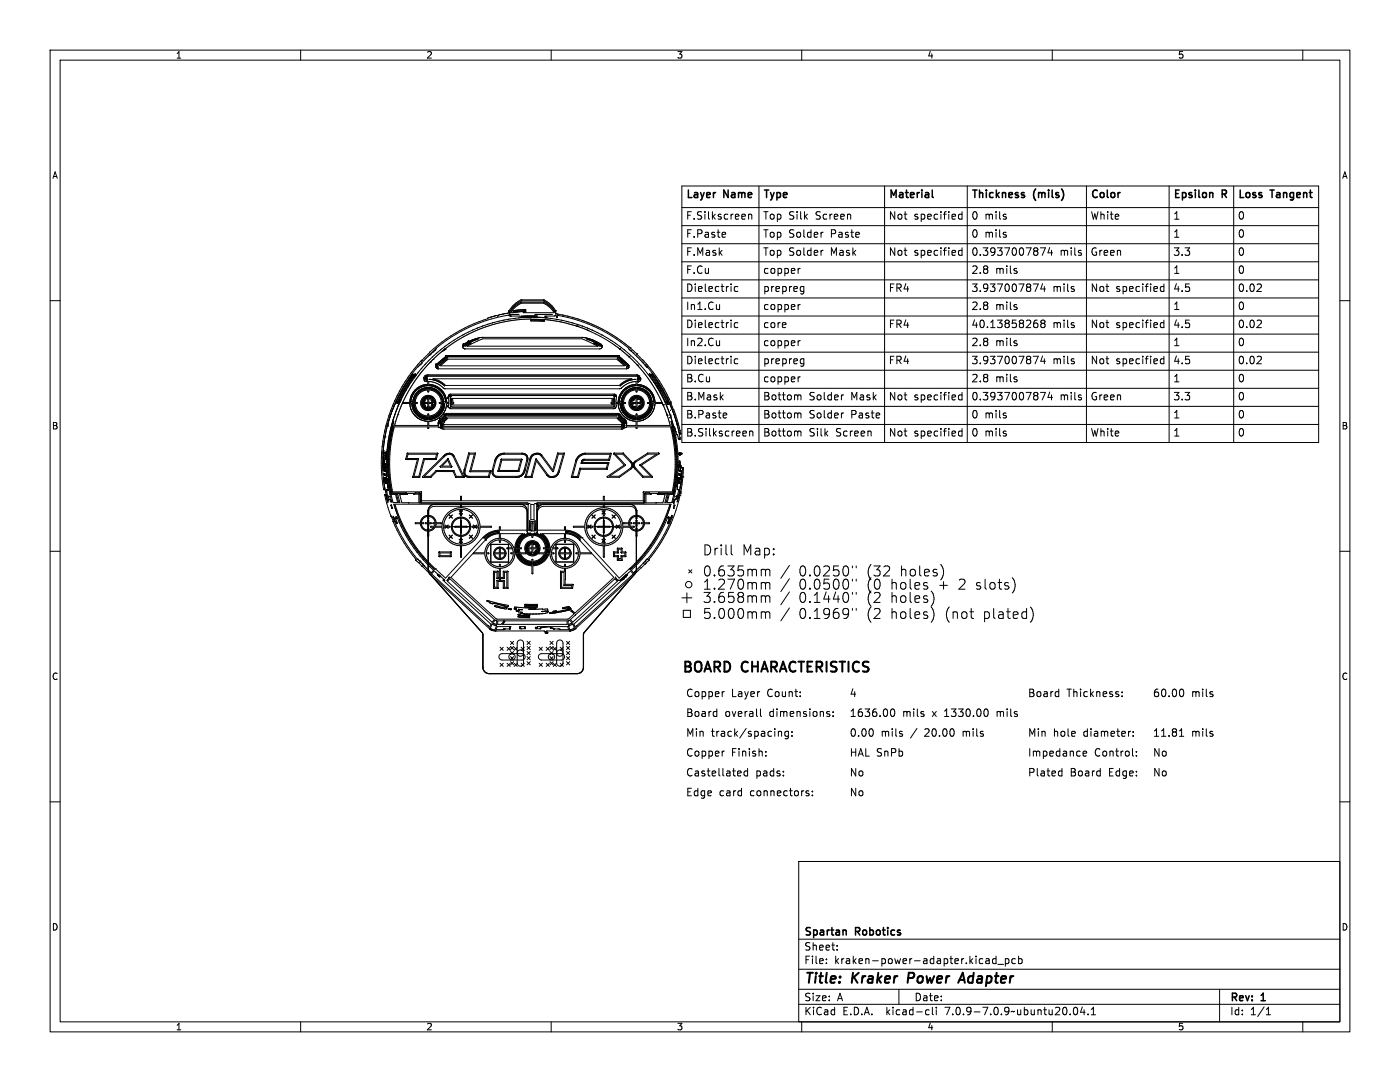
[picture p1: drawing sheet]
<svg xmlns="http://www.w3.org/2000/svg" width="279mm" height="216mm" viewBox="0 0 279 216" stroke-linecap="round" stroke-linejoin="round" font-family="sans-serif">
<defs><g id="words">
<g font-size="2.8">
<text x="136" y="135.2">BOARD</text>
<text x="148.2" y="135.2">CHARACTERISTICS</text>
<text x="160.4" y="196.8">Title:</text>
<text x="170.1" y="196.8">Kraker</text>
<text x="182" y="196.8">Power</text>
<text x="193.2" y="196.8">Adapter</text>
</g>
<g font-size="2.1">
<text x="136.8" y="40.3">Layer</text>
<text x="144.5" y="40.3">Name</text>
<text x="152.2" y="40.3">Type</text>
<text x="177.3" y="40.3">Material</text>
<text x="193.8" y="40.3">Thickness</text>
<text x="206.3" y="40.3">(mils)</text>
<text x="217.6" y="40.3">Color</text>
<text x="234.1" y="40.3">Epsilon</text>
<text x="244" y="40.3">R</text>
<text x="247" y="40.3">Loss</text>
<text x="253.7" y="40.3">Tangent</text>
<text x="136.8" y="47.6">F.Paste</text>
<text x="136.8" y="44">F.Silkscreen</text>
<text x="152.2" y="47.6">Top Solder</text>
<text x="152.2" y="44">Top Silk</text>
<text x="162.5" y="44">Screen</text>
<text x="165.5" y="47.6">Paste</text>
<text x="177.3" y="44">Not</text>
<text x="182.2" y="44">specified</text>
<text x="193.8" y="44">0 mils</text>
<text x="193.8" y="47.6">0 mils</text>
<text x="217.6" y="44">White</text>
<text x="234.1" y="47.6">1</text>
<text x="234.1" y="44">1</text>
<text x="247" y="44">0</text>
<text x="247" y="47.6">0</text>
<text x="136.8" y="51.2">F.Mask</text>
<text x="152.2" y="51.2">Top Solder</text>
<text x="165.5" y="51.2">Mask</text>
<text x="177.3" y="51.2">Not</text>
<text x="182.2" y="51.2">specified</text>
<text x="193.8" y="51.2">0.3937007874</text>
<text x="211.4" y="51.2">mils</text>
<text x="217.6" y="51.2">Green</text>
<text x="234.1" y="51.2">3.3</text>
<text x="247" y="51.2">0</text>
<text x="136.8" y="58.4">Dielectric</text>
<text x="136.8" y="54.8">F.Cu</text>
<text x="152.2" y="54.8">copper</text>
<text x="152.2" y="58.4">prepreg</text>
<text x="177.3" y="58.4">FR4</text>
<text x="193.8" y="54.8">2.8</text>
<text x="193.8" y="58.4">3.937007874</text>
<text x="198.5" y="54.8">mils</text>
<text x="209.9" y="58.4">mils</text>
<text x="217.6" y="58.4">Not</text>
<text x="222.5" y="58.4">specified</text>
<text x="234.1" y="54.8">1</text>
<text x="234.1" y="58.4">4.5</text>
<text x="247" y="58.4">0.02</text>
<text x="247" y="54.8">0</text>
<text x="136.8" y="62">In1.Cu</text>
<text x="136.8" y="65.6">Dielectric</text>
<text x="152.2" y="62">copper</text>
<text x="152.2" y="65.6">core</text>
<text x="177.3" y="65.6">FR4</text>
<text x="193.8" y="62">2.8</text>
<text x="193.8" y="65.6">40.13858268</text>
<text x="198.5" y="62">mils</text>
<text x="209.9" y="65.6">mils</text>
<text x="217.6" y="65.6">Not</text>
<text x="222.5" y="65.6">specified</text>
<text x="234.1" y="65.6">4.5</text>
<text x="234.1" y="62">1</text>
<text x="247" y="62">0</text>
<text x="247" y="65.6">0.02</text>
<text x="136.8" y="69.2">In2.Cu</text>
<text x="152.2" y="69.2">copper</text>
<text x="193.8" y="69.2">2.8</text>
<text x="198.5" y="69.2">mils</text>
<text x="234.1" y="69.2">1</text>
<text x="247" y="69.2">0</text>
<text x="136.8" y="72.8">Dielectric</text>
<text x="136.8" y="76.4">B.Cu</text>
<text x="152.2" y="76.4">copper</text>
<text x="152.2" y="72.8">prepreg</text>
<text x="177.3" y="72.8">FR4</text>
<text x="193.8" y="72.8">3.937007874</text>
<text x="193.8" y="76.4">2.8</text>
<text x="198.5" y="76.4">mils</text>
<text x="209.9" y="72.8">mils</text>
<text x="217.6" y="72.8">Not</text>
<text x="222.5" y="72.8">specified</text>
<text x="234.1" y="72.8">4.5</text>
<text x="234.1" y="76.4">1</text>
<text x="247" y="72.8">0.02</text>
<text x="247" y="76.4">0</text>
<text x="136.8" y="80">B.Mask</text>
<text x="136.8" y="83.6">B.Paste</text>
<text x="152.2" y="83.6">Bottom</text>
<text x="152.2" y="80">Bottom</text>
<text x="161.3" y="83.6">Solder</text>
<text x="161.3" y="80">Solder</text>
<text x="169.6" y="83.6">Paste</text>
<text x="169.6" y="80">Mask</text>
<text x="177.3" y="80">Not</text>
<text x="182.2" y="80">specified</text>
<text x="193.8" y="80">0.3937007874</text>
<text x="193.8" y="83.6">0 mils</text>
<text x="211.4" y="80">mils</text>
<text x="217.6" y="80">Green</text>
<text x="234.1" y="80">3.3</text>
<text x="234.1" y="83.6">1</text>
<text x="247" y="80">0</text>
<text x="247" y="83.6">0</text>
<text x="136.8" y="87.2">B.Silkscreen</text>
<text x="152.2" y="87.2">Bottom</text>
<text x="161.3" y="87.2">Silk</text>
<text x="166.6" y="87.2">Screen</text>
<text x="177.3" y="87.2">Not</text>
<text x="182.2" y="87.2">specified</text>
<text x="193.8" y="87.2">0 mils</text>
<text x="217.6" y="87.2">White</text>
<text x="234.1" y="87.2">1</text>
<text x="247" y="87.2">0</text>
<text x="136.8" y="139.5">Copper</text>
<text x="136.8" y="143.5">Board</text>
<text x="144.7" y="143.5">overall</text>
<text x="146" y="139.5">Layer</text>
<text x="153.4" y="139.5">Count:</text>
<text x="153.8" y="143.5">dimensions:</text>
<text x="169.4" y="143.5">1636.00</text>
<text x="169.4" y="139.5">4</text>
<text x="180.2" y="143.5">mils</text>
<text x="186.3" y="143.5">x</text>
<text x="189" y="143.5">1330.00</text>
<text x="199.7" y="143.5">mils</text>
<text x="205" y="139.5">Board</text>
<text x="213" y="139.5">Thickness:</text>
<text x="230" y="139.5">60.00</text>
<text x="237.8" y="139.5">mils</text>
<text x="136.8" y="147.5">Min</text>
<text x="142" y="147.5">track/spacing:</text>
<text x="169.4" y="147.5">0.00</text>
<text x="175.9" y="147.5">mils</text>
<text x="182" y="147.5">/</text>
<text x="185.1" y="147.5">20.00</text>
<text x="192.9" y="147.5">mils</text>
<text x="205" y="147.5">Min</text>
<text x="210.3" y="147.5">hole</text>
<text x="216.5" y="147.5">diameter:</text>
<text x="230" y="147.5">11.81</text>
<text x="237.8" y="147.5">mils</text>
<text x="136.8" y="155.4">Castellated</text>
<text x="136.8" y="151.4">Copper</text>
<text x="146" y="151.4">Finish:</text>
<text x="150.9" y="155.4">pads:</text>
<text x="169.4" y="151.4">HAL SnPb</text>
<text x="169.4" y="155.4">No</text>
<text x="205" y="155.4">Plated</text>
<text x="205" y="151.4">Impedance</text>
<text x="213.6" y="155.4">Board</text>
<text x="218.5" y="151.4">Control:</text>
<text x="221.6" y="155.4">Edge:</text>
<text x="230" y="151.4">No</text>
<text x="230" y="155.4">No</text>
<text x="136.8" y="159.3">Edge</text>
<text x="143.6" y="159.3">card</text>
<text x="150" y="159.3">connectors:</text>
<text x="169.4" y="159.3">No</text>
<text x="160.4" y="189.9">Sheet:</text>
<text x="160.4" y="187.1">Spartan</text>
<text x="170.8" y="187.1">Robotics</text>
<text x="160.4" y="192.6">File:</text>
<text x="166.5" y="192.6">kraken-power-adapter.kicad_pcb</text>
<text x="160.4" y="202.8">KiCad</text>
<text x="160.4" y="200">Size:</text>
<text x="167" y="200">A</text>
<text x="168.1" y="202.8">E.D.A.</text>
<text x="177" y="202.8">kicad-cli</text>
<text x="182.4" y="200">Date:</text>
<text x="188.9" y="202.8">7.0.9-7.0.9~ubuntu20.04.1</text>
<text x="245.4" y="200.2">Rev:</text>
<text x="245.4" y="202.8">Id:</text>
<text x="249.5" y="202.8">1/1</text>
<text x="251.8" y="200.2">1</text>
</g>
<g font-size="1.8">
<text x="35" y="11.9">1</text>
<text x="85" y="11.9">2</text>
<text x="135" y="11.9">3</text>
<text x="185" y="11.9">4</text>
<text x="235" y="11.9">5</text>
<text x="10.3" y="35.9">A</text>
<text x="267.7" y="35.9">A</text>
<text x="10.3" y="85.9">B</text>
<text x="267.7" y="85.9">B</text>
<text x="10.3" y="135.9">C</text>
<text x="267.7" y="135.9">C</text>
<text x="10.3" y="185.9">D</text>
<text x="267.7" y="185.9">D</text>
<text x="35" y="205.8">1</text>
<text x="85" y="205.8">2</text>
<text x="135" y="205.8">3</text>
<text x="185" y="205.8">4</text>
<text x="235" y="205.8">5</text>
</g>
</g></defs>
<g fill="none" stroke="#000" stroke-width=".2">
<path d="M10 10h259.4v195.9h-259.4zM12 12h255.4v191.9h-255.4zM60 10v2M110 10v2M160 10v2M210 10v2M260 10v2M136.1 37.1h127.1v51.2h-127.1zM151.5 37.1v51.2M176.5 37.1v51.2M193 37.1v51.2M216.8 37.1v51.2"/>
<path d="M233.3 37.1v51.2M246.2 37.1v51.2M10 60h2M104 59.8h.1M104 59.8a5.4 5.4 0 0 0-2.4 2.2M104 59.8h4.5M108.5 59.8h.1M108.5 59.8a5.4 5.4 0 0 1 2.4 2.2M136.1 41.4h127.1M136.1 59.5h127.1M136.1 55.8h127.1M136.1 52.2h127.1"/>
<path d="M136.1 45h127.1M136.1 48.6h127.1M144.6 46.3l.2 .4-.7 .1M144.8 47.3h-.2M147.3 57.2h-.5l-.3 .2 .2 .7h.6M149.4 42.9l.2-.2 .4 .1v.9M149.4 42.7v1M159.7 53.6l-.4 .2M160 57.2h.4M160.4 58.1l-.4 .1M160.4 57.2v1.2l-.1 .2-.4 .1M164.3 46.3l-.4 .2"/>
<path d="M164.3 50l-.4 .1M169.7 42.8l.1 .9M171.4 46.4l.1 .3-.7 .1M192 42.2v1.5M192 49.5v1.5M192 42.8l-.4-.1-.3 .3 .1 .7h.6M192 50h-.4l-.3 .2 .1 .7h.6M200.6 43.2l.3 .3-.3 .2M200.6 46.8l.3 .3-.3 .2M200.6 42.7l.2 .1M200.6 46.3l.2 .1M202.8 54.1l.2 .2-.2 .3"/>
<path d="M202.8 53.6h.1M206.2 56.7h1l-.6 1.5M207.6 49.5h1l-.6 1.5M208.1 56.6l-.4 1.1h.9M208.4 57.2v1M209.5 49.4l-.4 1.1h1M209.9 50v1M214.2 57.7l.2 .2-.2 .3M214.2 57.2h.2M215.6 50.5l.3 .2-.3 .3M215.6 50h.2M232.3 56.7v1.5"/>
<path d="M232.3 57.2h-.4l-.3 .2 .1 .7h.6M251.6 56.7l.1 .2v.4l-.9 .9h.9M267.4 60h2M79.2 79.9l-.2 .4M79.2 79.9h.1M79.3 79.7h.1M79.3 79.7l-.1 .2M79.4 79.5l-.1 .2M79.4 79.5h.1M79.5 79.3l-.1 .2M79.5 79.3h.1M79.6 79.1l-.1 .2"/>
<path d="M79.6 79.1h.1M79.6 79.9h.1M79.7 78.9l-.1 .2M79.7 78.9h.1M79.7 79.7h.1M79.7 79.7l-.1 .3M79.8 79.5l-.1 .2M79.8 79.5h.1M79.8 78.7h.1M79.8 78.7l-.1 .2M79.8 80h.1M79.8 80l-.1 .3"/>
<path d="M79.9 78.6h.1M79.9 78.6l-.1 .1M79.9 79.4l-.1 .1M79.9 79.4h.1M79.9 79.2v.2M79.9 79.2h.1M80 78.4l-.1 .2M80 78.4h.1M80 79l-.1 .2M80 79h.1M80.1 78.2l-.1 .2M80.1 78.2h.1"/>
<path d="M80.1 79.4l-.3 .6M80.1 78.8l-.1 .2M80.1 78.8h.1M80.1 79.4h.1M80.2 78l-.1 .2M80.2 78h.1M80.2 78.6l-.1 .2M80.2 78.6h.1M80.3 77.8h.1M80.3 77.8l-.1 .2M80.3 78.5l-.1 .1M80.3 78.5h.1"/>
<path d="M80.3 77.7v.1M80.3 77.7h.1M80.4 78.3l-.1 .2M80.4 78.3h.1M80.5 77.5l-.2 .2M80.5 77.5h.1M80.5 78.1l-.1 .2M80.5 78.1h.1M80.6 77.3l-.1 .2M80.6 77.3h.1M80.7 77.9l-.2 .2M80.7 77.9h.1"/>
<path d="M80.7 77.1l-.1 .2M80.7 77.1h.1M80.8 77.7l-.1 .2M80.8 77.7h.1M80.8 77l-.1 .1M80.8 77h.1M80.9 77.5l-.1 .2M80.9 77.5h.1M80.9 76.8l-.1 .2M80.9 76.8h.1M81 76.7l-.1 .1M81 76.7h.1"/>
<path d="M81 77.3l-.1 .2M81 77.3h.1M81.1 77.2l-.1 .1M81.1 77.2h.1M81.1 76.5l-.1 .2M81.1 76.5h.1M81.2 77l-.1 .2M81.2 77h.1M81.2 76.3l-.1 .2M81.2 76.3h.1M81.3 76.8l-.1 .2M81.3 76.8h.1"/>
<path d="M81.3 77.2h.1M81.3 77.2l-1.2 2.2M81.4 76l-.2 .3M81.4 76h.1M81.4 76.6h.1M81.4 76.6l-.1 .2M81.5 75.9h.1M81.5 76.5l-.1 .1M81.5 76.4v.1M81.6 75.8l-.2 .2M81.6 75.8h.1M81.6 75.7h.1"/>
<path d="M81.6 75.7v.1M81.7 76.3l-.2 .1M81.7 76.3h.1M81.7 75.5h.1M81.7 75.5l-.1 .2M81.8 76.1l-.1 .2M81.8 76.1h.1M81.8 79.8v.3M81.8 79.8h.1M81.8 75.3h.1M81.8 76v.1M81.8 76h.1"/>
<path d="M81.9 79.6l-.1 .2M81.9 79.6h.1M81.9 79.4v.2M81.9 79.4h.1M82 75.2h.1M82 75.8l-.2 .2M82 75.8h.1M82 79.2l-.1 .2M82 79.2h.1M82.1 79l-.1 .2M82.1 79h.1M82.1 75l-.4 .5"/>
<path d="M82.1 75h.1M82.1 75.6l-.1 .2M82.1 75.6h.1M82.1 78.9v.1M82.1 78.9h.1M82.1 74.9h.1M82.1 74.9v.1M82.2 74.8l-.1 .1M82.2 74.8h.1M82.2 78.7l-.1 .2M82.2 78.7h.1M82.2 75.8h.1"/>
<path d="M82.2 75.8l-.9 1.4M82.2 75.4l-.1 .2M82.2 75.4h.1M82.3 75.1l-1.6 2.5-1.5 2.8M82.3 79l-.3 1.1M82.3 75.4h.1M82.3 75.4h-.1M82.3 75.1h.1M82.3 74.7l-.1 .1M82.3 74.7h.1M82.3 78.5l-.1 .2M82.3 78.5h.1"/>
<path d="M82.4 74.7h-.1M82.4 74.7h.1M82.4 75.2l-.1 .2M82.4 75.2h.1M82.4 74.9l-.1 .2M82.4 74.9h.1M82.4 79.9v.3zM82.4 78.3l-.1 .2M82.4 78.3h.1M82.5 74.8l-.1 .1M82.5 74.7h.1M82.5 74.8h.1"/>
<path d="M82.5 74.7v.1M82.5 75.5h.1M82.5 79.6l-.1 .3zM82.5 75l-.1 .2M82.5 75h.1M82.6 78.1l-.2 .2M82.6 78.1h.1M82.6 79.3l-.1 .3zM82.6 75.3h.1M82.6 74.9l-.1 .1M82.6 74.9h.1M82.7 77.9l-.1 .2"/>
<path d="M82.7 77.9h.1M82.7 79l-.1 .2zM82.8 74.7l-.2 .2M82.8 74.7h.1M82.9 74.9h.1M82.9 74.9l-.7 .9M82.9 77.8l-.2 .1M82.9 77.8h.1M82.9 74.7h.1M82.9 78.7l-.1 .2zM82.9 77.7v.1M82.9 77.7h.1"/>
<path d="M83 74.8h.1M83 74.7v.1M83 74.8l-.1 .1M83 77.9l1.1-.7 1.3-.3a3.9 3.9 0 0 0-3.1 2.1zM83.1 77.6l-.2 .1M83.1 77.6h.1M83.1 78.4l-.2 .3zM83.3 77.4l-.2 .2M83.3 77.4h.1M83.5 77.3l-.2 .1M83.5 77.3h.1M83.5 73.1a28.3 28.3 0 0 0-6.7 14.1"/>
<path d="M83.5 73.1h.1M83.5 78.3a2.15 2.15 0 0 1 1.9-.7 2.95 2.95 0 0 0-2.8 2.7 2.87 2.87 0 0 1 .9-2zM83.6 78l-.2 .2M83.7 77.2l-.2 .1M83.7 77.2h.1M83.7 72.9l-.2 .2M83.7 72.9h.1M83.7 78.5l.6-.4 .9-.3h.2l.1 .4 .1-.4a2.59 2.59 0 0 1 2.5 2.5l-.4 .1 .4 .1a2.59 2.59 0 0 1-2.5 2.5l-.1-.4-.1 .4a2.59 2.59 0 0 1-2.5-2.5l.4-.1-.4-.1v-.5l.4-.9zM83.8 72.8h.1M83.9 77.1l-.2 .1M83.9 77.1h.1M83.9 72.7h.1"/>
<path d="M83.9 72.7l-.2 .2M83.9 77.8l-.3 .1M84 72.1h.1M84 72.1l-2.5 3.1-1.8 2.9-1.8 3.9-1.1 4M84.1 77l-.2 .1M84.1 77h.1M84.1 71.9h.1M84.1 71.9l-.1 .2M84.1 72.4h.1M84.1 72.4l-.2 .3M84.1 76.9v.1M84.1 76.9h.1"/>
<path d="M84.2 77.6l-.3 .2M84.2 71.9h-.1M84.2 71.9h.1M84.4 76.9h-.3M84.4 76.9h.1M84.5 77.5l-.3 .1M84.6 75.4h.1M84.6 75.3h.1M84.6 75.4v.1M84.6 75.3v.1M84.6 76.8h.1M84.6 76.8l-.2 .1"/>
<path d="M84.6 75.6l.1 .2M84.6 75.6h.1M84.6 75.5v.1M84.7 75.8h.1M84.7 75.9l.1 .1M84.7 79.5h.1M84.7 79.5l-.5 .8M84.7 79.7l-.2 .4M84.7 79.7h.1M84.8 76.8h-.2M84.8 76.8h.1M84.8 76v.1"/>
<path d="M84.8 76.1h.1M84.8 75.7h.1M84.8 75l.1 .1M84.8 75h.1M84.9 79.6h.5v.7h-.8l.3-.4zM84.9 74.9v.1M84.9 76.1h.2M84.9 74.9h.1M84.9 75.6l-.1 .1M84.9 75.5v.1M84.9 75.1h.1M84.9 75.1l-.3 .2"/>
<path d="M84.9 75.5h.1M85 79.3h.1M85 79.3l-.3 .2M85 76.7l-.2 .1M85 75.7v.1M85 76.7h.1M85 75.7h.1M85 75.8h.1M85.1 75.8h.1M85.1 76.1h.1M85.1 75.4l-.2 .1M85.1 75.4h.1"/>
<path d="M85.1 77.3l-.6 .2M85.2 75.2v.1M85.2 75.2h.1M85.2 74.9h-.3M85.2 75.3h.1M85.2 75.3l-.1 .1M85.2 74.8v.1M85.2 79.4l.2 .1zM85.2 79.4h.1M85.2 75.1v.1M85.2 75.1h.1M85.2 76.7h-.2"/>
<path d="M85.2 76.7h.1M85.3 75.7l-.2 .1M85.3 75.7h.1M85.3 75.6l-.3 .1M85.3 75.6h.1M85.3 75.5v.1M85.3 75.1h-.1M85.3 75.5h.1M85.3 75.6v.1M85.3 75.1h.1M85.3 75.1l-.5 .6M85.4 76v.7h-.2"/>
<path d="M85.4 77.3h.1M85.4 77.3a3 3 0 0 0-2.3 1.1l.2-.2M85.4 76l-.3 .1M85.4 76h.1M85.4 77.3h-.3M85.4 74.8h-.2M85.4 74.8h.1M85.4 74.8h41.7M85.4 79.2l-.4 .1M85.4 79.2h.1M85.5 79.2h.1M85.5 75l41.5 .1z"/>
<path d="M85.5 79.2h.4M85.6 76.9a3.5 3.5 0 0 1 3.1 2.1 3.9 3.9 0 0 0-3.1-2.1zM85.6 77.3h.1M85.6 77.5a2.72 2.72 0 0 1 2.7 2.8 2.96 2.96 0 0 0-2.7-2.8zM85.7 79.4h.1M85.6 79.6l.4-.1a.69 .69 0 0 0 .5 .8h-.9zM85.6 77.3l1.2 .3M85.6 79.6h.1M85.6 75.7l1.3 .2 1 .5M85.6 75.7a4.7 4.7 0 0 1 3.1 1.3l-.1-.2M85.6 75.7h.1M85.7 70.9h.1"/>
<path d="M85.7 70.9l-1.6 1.5M85.7 70.4h.1M85.7 70.4l-1.5 1.5M85.8 70.3l-.1 .1M85.8 70.3h.1M85.8 76.7h-.2v-.6a4.1 4.1 0 0 1 2.9 1.3M85.8 76.7h.1M85.8 76.7h.2M85.8 72.4h.1M85.8 72.4l-2 2.3-1.8 2.5-1.4 2.6-1.2 3M85.8 70.8h.1M85.9 79.2h.1"/>
<path d="M85.9 79.2l.3 .2M85.9 70.6h.1M85.9 70.6l-.2 .3M86 72.2h.1M86 72.2l-.2 .2M86 76.7h.1M86 76.7l.2 .1M86.2 79.4h.1M86.2 79.4l.5 .8M86.2 79.7l.2 .4M86.2 79.7h.1M86.2 70.4h.1"/>
<path d="M86.2 76.8h.1M86.2 76.8h.2M86.4 70.2h.1M86.4 70.2l-.5 .4M86.4 75.6h39.7a4.9 4.9 0 0 0-2.5 1.3h-34.7a4.9 4.9 0 0 0-2.5-1.3zM86.4 71.7l-.4 .5M86.4 71.7h.1M86.4 76.8h.1M86.5 76.8l.2 .1M86.5 70.1h.1M86.5 70.1l-.1 .1M86.7 76.9h.1"/>
<path d="M86.7 76.9l.2 .1M86.7 69.9h.1M86.8 77.6a3.1 3.1 0 0 1 1.8 2.7M86.8 77.6a3.1 3.1 0 0 1 1.7 2.7M86.8 69.8h.1M86.8 69.8l-.3 .3M86.9 77h.1M86.9 69.7l-.1 .1M86.9 69.7h.1M87 77h.1M87 72.7h.1M87 72.7v.1"/>
<path d="M87 77l.2 .1M87 72.8h.1M87 72.8v.1M87 73.2h.1M87 73v.2M87 73.2v.1M87 73h.1M87 73.3h.1M87 72.9v.1M87 73.3l.1 .2M87 72.9h.1M87 69.6l-.1 .1"/>
<path d="M87 69.6h.1M87.1 69.6h-.1M87.1 72.6l-.1 .1M87.1 69.6h.1M87.1 72.6h.1M87.1 69.5h.1M87.1 69.5v.1M87.1 73.5h.1M87.2 73.5l.2 .1M87.2 77.1h.1M87.2 77.1l.2 .1M87.2 73.5h.1"/>
<path d="M87.2 73v.1M87.2 73h.1M87.2 73.1h.1M87.2 72.6h-.1M87.2 72.6h.1M87.3 73h-.1M87.3 73h.1M87.4 77.2h.1M87.4 77.2l.1 .1M87.4 73.6h.1M87.4 73.2v.1M87.4 73.2h.1"/>
<path d="M87.4 73.3h.1M87.4 72.5l-.2 .1M87.4 72.5h.1M87.4 72.8l-.1 .2M87.4 72.8h.1M87.5 77.3h.1M87.6 77.3l.1 .2M87.6 72.3l-.2 .2M87.6 72.3h.1M87.6 72.6l-.2 .2M87.6 72.6h.1M87.7 73h.1"/>
<path d="M87.7 77.5h.1M87.7 77.5l.2 .1M87.8 72.1h.1M87.8 72.1l-.2 .2M87.8 72.5l-.2 .1M87.8 72.5h.1M87.9 77.6h.1M87.9 77.6l.2 .2M87.9 73l1.5-1.3h33.7l1.5 1.3zM88 76.4l.5 .4M88 72l-.2 .1M88 72h.1"/>
<path d="M88 72.3l-.2 .2M88 72.3h.1M88.1 77.8h.1M88.1 77.8l.2 .2M88.1 71.8l-.1 .2M88.1 71.8h.1M88.2 72.2l-.2 .1M88.2 72.2h.1M88.2 70.1h.1M88.2 70.1l-1.8 1.6M88.3 78h.1M88.3 78l.1 .2"/>
<path d="M88.3 71.7l-.2 .1M88.3 71.7h.1M88.3 72l-.1 .2M88.3 72h.1M88.4 78.2h.1M88.4 78.2l.2 .2M88.5 69.9h.1M88.5 69.9l-.3 .2M88.5 77.4h.1M88.5 77.4l.2 .1M88.5 71.5h.1M88.5 71.5l-.2 .2"/>
<path d="M88.5 71.8l-.2 .2M88.5 71.8h.1M88.6 78.4h.1M88.6 78.4l.1 .2M88.6 69.8h.1M88.6 69.8l-.1 .1M88.6 79l.3 1.3M88.7 77.5h.1M88.7 69.8h.1M88.7 69.8h-.1M88.7 78.6h.1M88.7 78.6l.1 .2"/>
<path d="M88.7 77.5l.1 .1M88.7 79l.2 1.3M88.7 71.3l-.2 .2M88.7 71.3h.1M88.7 71.7l-.2 .1M88.7 71.7h.1M88.7 69.7h.1M88.7 72l-1 1M88.8 69.7h.1M88.8 69.7l-.1 .1M88.8 78.8h.1M88.8 78.8l.1 .2"/>
<path d="M88.8 69.6h.1M88.8 77.6h.1M88.8 69.6v.1M88.8 77.6h34.9M88.9 79h.1M88.9 79v.1M88.9 71.2l-.2 .1M88.9 71.2h.1M88.9 71.5h.1M88.9 71.5l-.2 .2M88.9 71.1h.1M88.9 79.1h.1"/>
<path d="M88.9 79.1l.1 .2M88.9 71.1v.1M88.9 71h.1M88.9 71v.1M89 71h-.1M89 71h.1M89 79.3h.1M89 79.3v.2M89 79.5h.1M89 79.5l.1 .2M89.1 71.4l-.2 .1M89.1 71.4h.1"/>
<path d="M89.1 79.7h.1M89.1 79.7v.2M89.1 79.9h.1M89.1 79.9v.3M89.1 71h.1M89.2 71.2l-2 1.8M89.2 71.3l-.1 .1M89.2 71.3h.1M89.2 71.2h.1M89.3 71.6h.1M89.3 71.6l-1.6 1.4M89.3 71.6l-.6 .4"/>
<path d="M89.3 71.2l-.1 .1M89.3 71.2h.1M89.4 70.9h.1M89.4 70.9l-.2 .1M89.4 70.9h33.7M89.5 79.1v.1M89.5 79.1h.1M89.5 79.2h.1M89.5 79.3h.1M89.5 79.2v.1M89.5 79.3l-.2 .1 .2 .1 .1 .8h-.5v-.1M89.5 71.1l33.5 .1z"/>
<path d="M89.6 78.8l-.1 .3M89.6 78.8h.1M89.7 79.2h.1M89.7 79.1v.1M89.7 79v.1M89.7 79h.1M89.7 78.7l-.1 .1M89.8 78.7h-.1M89.8 79h-.1M89.8 79h.1M89.9 79.2h.1M89.9 78.9l-.2 .2"/>
<path d="M89.9 78.9l-.1 .1M89.9 79.5v.8zM89.9 79.1v.1M89.9 79.1h.1M89.9 78.6l-.1 .1M90 79.2h-.1M90 78.6h.1M90 78.6h32.5M90 79.1h-.1M90 79.1h.1M90 79.2h.1M90 79.1v.1"/>
<path d="M90.1 79.1h-.1M90.1 78.8l32.3 .1zM90.1 79.5l.1 .8zM90.1 79.5h.1M90.3 79.5h31.9l-.1 .8-.1 .1 .1 .1v.3h-31.7v-.3l.2-.1-.2-.1zM92.3 69.2l.1 .2M92.3 69.1h.1M92.4 68.9l-.1 .2M92.4 68.9h.1M92.4 68.8v.1M92.4 68.8h.1M92.4 69.4v.1"/>
<path d="M92.4 69.5h.1M92.4 68.7v.1M92.5 68.7h-.1M92.5 68.6h.1M92.5 69.5h.1M92.5 69.5l.2 .1M92.5 69.2h.1M92.6 69.1l-.1 .1M92.6 69.1h.1M92.6 68.6h.1M92.6 69v.1M92.6 69h.1"/>
<path d="M92.7 69.6h.1M92.7 68.9l-.1 .1M92.7 68.9h.1M92.8 69.6h.1M92.8 68.5l-.2 .1M92.8 68.5h.1M92.9 69h.1M93 69h-.1M93 68.4l-.2 .1M93 68.4h.1M93.2 68.3l-.2 .1M93.2 68.3h.1"/>
<path d="M93.2 69.1l3.2-1.5h19.8l3.1 1.5zM93.4 68.2h.1M93.4 68.2l-.2 .1M93.4 68.1v.1M93.4 68.1h.1M93.5 68.1h-.1M93.5 68.1h.1M93.5 68v.1M93.6 68.1h.1M93.6 68.4h.1M93.6 68.4l-.9 .5M93.6 68.4l1.8-.7-1.8 .6-.9 .5-.2 .4"/>
<path d="M93.7 68.1h.1M93.7 68.6h.1M93.7 68.6l-.4 .2M93.8 68h.1M93.8 68l-.1 .1M94 68.5l-1.1 .5M94 67.9l-.2 .1M94 67.9h.1M94.2 67.9h-.2M94.2 67.9h.1M94.3 67.8h.1M94.3 67.8l-.1 .1"/>
<path d="M94.5 67.7l-.2 .1M94.5 67.7h.1M94.7 67.7h-.2M94.7 67.7h.1M94.9 67.6h.1M94.9 67.6l-.2 .1M95 67.6h-.1M95 67.6h.1M95.2 67.5l-.2 .1M95.2 67.5h.1M95.4 67.5h-.2M95.4 67.5h.1"/>
<path d="M95.6 67.4h.1M95.6 67.4l-.2 .1M95.8 67.4h-.2M95.8 67.4h.1M96 67.4h.1M96 67.4h-.2M96.1 67.3l-.1 .1M96.1 67.3h.1M96.3 67.3h-.2M96.3 67.3h.1M96.3 67.3h19.9M97.4 63.6h.1"/>
<path d="M97.4 63.6a30.1 30.1 0 0 0-11.6 6.7M97.6 63.4l-.2 .2M97.6 63.4h.1M97.8 63.3l-.2 .1M97.8 63.3h.1M98.1 63.2l-.3 .1M98.1 63.2h.1M98.3 63.2h-.2M98.3 63.2h.1M98.3 64.4l-3.7 1.3-3.8 2-3.4 2.6-3.1 3-2.5 3.4-2.1 3.8-1.4 4-.8 3.6M98.4 64.4h-.1M98.5 63.1l-.2 .1"/>
<path d="M98.5 63.1h.1M98.7 63.1h.1M98.7 63.1h-.2M98.9 63h.1M98.9 63l-.2 .1M98.9 63l.4 .1M99.3 63.1h.1M99.4 63h.1M99.4 63l-.1 .1M99.7 62.8l-.3 .2M99.7 62.8h.1M100 62.7h.1"/>
<path d="M100 62.7l-.3 .1M100.2 62.7h.1M100.2 62.7h-.2M100.5 62.6h.1M100.5 62.6l-.3 .1M100.8 62.6h.1M100.8 62.6h-.3M101 62.5l-.2 .1M101 62.5h.1M101.3 62.5h-.3M101.3 62.5h.1M101.5 63.7l-3.1 .7"/>
<path d="M101.5 63.7h.1M101.6 62.2h.1M101.6 62.2v.2M101.6 62h.1M101.6 62v.2M101.6 62.5h-.3M101.6 62.9a29.4 29.4 0 0 0-14.5 6.6M101.6 62.9h.1M101.6 62.4h.1M101.6 62.9l.2 .2M101.6 62.4v.1M101.8 62.7l1.7 .1z"/>
<path d="M101.8 63.1h.1M101.8 63.1h1.9l.4 .2M101.9 61.9a5.1 5.1 0 0 1 2.2-1.9h4.4a5.1 5.1 0 0 1 2.2 2.1M101.9 61.9v.1M102.5 63.6l-1 .1M102.5 63.6h.1M102.6 62h.1M102.6 62.3l-.7 .1a5.1 5.1 0 0 1 2.2-1.9h4.4a5.1 5.1 0 0 1 2.1 1.9h-6.2M102.6 62.3h.1M102.8 61.9l-.2 .1M102.8 61.9h.1M102.9 62.3h.1"/>
<path d="M102.9 62.3h-.3M103.1 61.9h-.3M103.1 61.9h.1M103.1 62.3h-.2M103.1 62.3h.1M103.3 61.9h.1M103.3 61.9h-.2M103.3 62.2v.1M103.3 62.2l-.2 .1M103.5 61.9h-.2M103.5 61.9h.1M103.5 62.2h.1"/>
<path d="M103.5 62.2h-.2M103.7 61.8h.1M103.7 61.8l-.2 .1M103.7 62.2h.1M103.7 62.2h-.2M104 61.8h.1M104 61.8h-.3M104 62.2h-.3M104 62.2h.1M104 60.3h.1M104 60.3l-1.1 .7-1 1M104 60.3h4.5"/>
<path d="M104.1 63.3h.1M104.2 61.8h-.2M104.2 61.8h.1M104.2 62.2h.1M104.2 62.2h-.2M104.2 63.3h-.1M104.2 63.3h.1M104.3 63.3h-.1M104.3 63.3h.1M104.4 61.8h.1M104.4 61.8h-.2M104.4 63.1h.1"/>
<path d="M104.4 62.2h.1M104.4 62.2h-.2M104.4 62.4h.1M104.6 63.1h-.2M104.6 63.1h.1M104.6 61.8h.1M104.6 61.8h-.2M104.6 61.8l.3 .1-2.5 .2 .2-.1M104.6 62.1h.1M104.6 62.1l-.2 .1M104.6 62.1l.3 .2-.5 .1M104.8 63.1h.1"/>
<path d="M105 63.3h-.7M105 63.1h.1M105 63.1h-.4M105 63.3l-2.5 .3M105.2 63.1h.1M105.2 63.1h-.2M105.6 63.1h.1M105.6 63.1h-.4M105.7 63.3h-.7M105.7 63.3h.1M105.7 63.3l2.2 .1M105.9 63.7l-4.6 .4-4.5 1.2-4.1 1.8-3.9 2.5"/>
<path d="M105.9 63.7h.1M105.9 63.7l2.7 .1M106 63.1h.1M106 63.1h-.4M106.2 63.9l-.3 .1 2.7 .1-.3-.2M106.2 63.9h.1M106.2 63.9h.2M106.2 63.1h-.2M106.2 63.1h.1M106.4 63.1h.2M106.4 63.9h.1M106.4 63.9h.2"/>
<path d="M106.4 63.3h-1.4M106.6 63.1h.4M106.6 63.1h.1M106.6 63.9h.1M106.6 63.9h.3M106.7 63.3l2.3 .1 .1-.2h-.3v-.1h1.9l.2-.2a28.6 28.6 0 0 1 14.7 6.8M106.8 62.7l3.4 .1zM106.9 63.9h.1M106.9 63.9h.2M107 63.1h.1M107 63.1h.2M107.1 63.9h.1"/>
<path d="M107.1 63.9h.3M107.2 63.1h-3.2h.4M107.2 63.1h.1M107.4 63.9h.1M107.4 63.9h.2M107.6 63.9h.2M107.6 63.9h.1M107.8 63.9h.1M107.8 63.9h.3M107.9 63.4h.1M107.9 63.4l2.1 .2M108.1 63.9h.1"/>
<path d="M108.1 63.9h.2M108.3 63.9h.1M108.5 60.3h.1M108.5 60.3a5.3 5.3 0 0 1 2.4 2.2M108.6 63.8h.7M108.6 63.8h.1M109.4 63.8h-.1M109.4 63.8l3.9 .7M110 63.6h.1M110 63.6l1 .1M110.7 62.1h.1M110.9 62h.1"/>
<path d="M110.9 62.5h.1M110.9 62v.2l-.2-.1M110.9 62.6h.1M110.9 62.5v.1M110.9 62.6l4.3 1 3.7 1.4 3.6 2 3.2 2.4M111 63.7h.1M111.1 63.7l1 .2M111.3 62.7h.1M111.9 64.2l.1 .1M112.1 63.9h.1M112.1 63.9l1 .2M113.1 64.1h.1"/>
<path d="M113.2 64.1l2 .6M113.3 64.5v.1M113.3 64.6l1.3 .3M114.1 64.4h.1M114.2 64.4h.1M114.7 64.9h-.1M114.7 64.9l.5 .2M115.1 65.1h.1M115.2 65.1h.1M115.2 64.7h.1M115.2 65.1l1.7 .6M115.2 64.7a29.1 29.1 0 0 1 20.1 28.2"/>
<path d="M116.2 67.3h.1M116.2 65.1h.1M116.3 67.3h.1M116.3 67.3l.2 .1M116.5 67.4h.1M116.6 67.4h.1M116.7 67.4h.1M116.7 67.4h.2M116.9 67.4h.1M116.9 65.7l.1 .1M117 65.8l.4 .1M117 67.4h.1"/>
<path d="M117 67.4l.2 .1M117.2 65.4v.1M117.2 65.5h.1M117.2 67.5h.1M117.2 67.5l.2 .1M117.4 65.9h.1M117.4 67.6h.1M117.4 67.6h.2M117.4 65.9v.1M117.4 66a27.7 27.7 0 0 1 6.2 3.6M117.6 67.6h.1M117.7 67.6h.1"/>
<path d="M117.7 67.6l.2 .1M117.9 67.7h.1M117.9 67.7l.2 .1M118.1 67.8h.1M118.1 67.8l.2 .1M118.2 65.9h.1M118.2 68l.1 .1M118.2 68l-1.1-.3 1.8 .7M118.3 68.1l1.7 .9M118.3 67.9h.1M118.3 67.9l.2 .1M118.6 68h.1"/>
<path d="M118.6 68l.2 .1M118.8 68.1h.1M118.8 68.1l.2 .1M118.8 68.6h.1M118.9 68.4h.1M118.9 68.4l.9 .5M119 68.2h.1M119 68.2l.2 .1M119.2 66.3h.1M119.2 68.3h.1M119.2 68.3l.2 .1M119.2 68.8l-.7-.4 1.1 .6"/>
<path d="M119.3 69.1h.1M119.4 68.4h.1M119.4 68.4l.2 .1M119.5 69h.1M119.6 68.5h.1M119.6 68.5l.1 .1M119.6 69h.1M119.7 69.6h-26.9M119.7 69.6h.1M119.7 68.6h.1M119.7 68.6l.2 .1M119.8 68.9h.1"/>
<path d="M119.8 68.9l.1 .1M119.9 69h.1M119.9 69v.1M119.9 68.7h.1M119.9 69.6h-.2M119.9 69.1h.1M120 69.5l-.1 .1M120 69h.1M120 69l-.1 .1M120 68.7h.1M120 68.7l.1 .2M120 69.5h.1"/>
<path d="M120.1 66.8h.1M120.1 68.9h.1M120.1 68.9l.1 .1M120.2 69h.1M120.2 69.3l-.2 .2M120.2 69v.2M120.2 69.3h.1M120.2 69.2v.1M120.2 69.2h.1M121 67.4h.1M122 67.9h.1M122.4 79.5l-.1 .8z"/>
<path d="M122.5 79.2h.1M122.5 78.6h.1M122.6 78.6l.3 .2M122.6 79.1l-.1 .1M122.6 79.1h.1M122.6 79.1v.1M122.6 79.5v.8zM122.6 79.5h.1M122.6 79.2h.1M122.7 79l.1 .1M122.7 79h.1M122.8 79h.1"/>
<path d="M122.8 79v.1M122.8 79.1h.1M122.8 68.5h.1M122.9 78.8l.1 .1M123 78.9v.1M123 79h.1M123 79v.2M123 79.2l-.1 1.1h.5M123 79.2h.1M123.1 70.9h.1M123.1 70.9l.1 .1M123.2 71h.1"/>
<path d="M123.2 71.2l2 1.7M123.2 71.2h.1M123.2 71h.2M123.2 71.2l.1 .1M123.3 71.6l1.5 1.4M123.3 71.6h.1M123.3 71.3h.1M123.3 71.3l.2 .1M123.4 71h.1M123.4 79.8v.3M123.4 79.8h.1M123.4 79.6v.2"/>
<path d="M123.4 79.6h.1M123.5 71h.1M123.5 71h-.1M123.5 79.4l-.1 .2M123.5 79.4h.1M123.5 71.4h.1M123.5 71.4l.2 .2M123.6 79.2l-.1 .2M123.6 71h.1M123.6 79.2h.1M123.6 71.1l.2 .2M123.6 71.1h.1"/>
<path d="M123.6 69.6l1.8 1.5M123.6 79v.2M123.6 79h.1M123.6 69.6h.1M123.7 78.9l-.1 .1M123.7 78.9h.1M123.7 69.6h.1M123.7 71.6h.1M123.7 71.6l.2 .1M123.7 77.6h.1M123.7 69.1h.1M123.8 71.3h.1"/>
<path d="M123.8 71.3l.1 .1M123.8 77h.1M123.8 78.7l-.1 .2M123.8 78.7h.1M123.9 71.7h.1M123.9 71.7l.2 .2M123.9 78.5l-.1 .2M123.9 78.5h.1M123.9 71.4h.1M123.9 71.4l.2 .2M124 79.9v.3zM124 78.3l-.1 .2"/>
<path d="M124 78.3h.1M124 77.4l-.3 .2M124 77.4h.1M124.1 71.9h.1M124.1 71.9l.1 .1M124.1 79.6l-.1 .3zM124.1 71.6h.1M124.1 71.6l.2 .2M124.1 78.1l-.1 .2M124.1 78.1h.1M124.2 79.3l-.1 .3zM124.2 72h.1"/>
<path d="M124.2 72l.2 .2M124.3 77.9l-.2 .2M124.3 77.9h.1M124.3 79l-.1 .2zM124.3 71.8h.1M124.3 71.8l.2 .1M124.4 72.2h.1M124.4 72.2l.2 .2M124.4 77.8l-.1 .1M124.4 77.8h.1M124.5 71.9h.1M124.5 71.9l.2 .2"/>
<path d="M124.5 77.7l-.1 .1M124.5 77.7h.1M124.6 69.8h.1M124.6 77.9l1.1-.7 1.2-.3a3.7 3.7 0 0 0-3.3 3.2l.3-1.1zM124.6 72.4h.1M124.6 72.4l.2 .1M124.7 77.6l-.2 .1M124.7 72.1h.1M124.7 72.1l.1 .1M124.7 77.6h.1M124.8 72.5h.1M124.8 72.5l.1 .2"/>
<path d="M124.8 73h.1M124.8 77.4l-.1 .2M124.8 72.2h.1M124.8 72.2l.2 .2M124.8 77.4h.1M124.9 78.5a2.39 2.39 0 0 1 2-.9 2.95 2.95 0 0 0-2.7 2.7l.2-1zM124.9 78.2l-.2 .2M124.9 72.7h.1M124.9 72.7l.2 .1M125 72.4h.1M125 72.4l.2 .2M125 77.3l-.2 .1"/>
<path d="M125 77.3h.1M125.1 73.6h-37.6M125.1 73.6h.1M125.1 78.7l.7-.6 .6-.2 .5-.1 .2 .4v-.4a2.59 2.59 0 0 1 2.5 2.5l-.4 .1 .4 .1a2.59 2.59 0 0 1-2.5 2.5v-.4l-.2 .4a2.59 2.59 0 0 1-2.5-2.5l.4-.1-.4-.1v-.2l.2-.6zM125.1 73.3h.1M125.1 72.8h.1M125.1 72.8l.1 .2M125.1 73.2v.1M125.1 73.2h.1M125.2 78l-.3 .2M125.2 72.6h.1M125.2 72.6l.2 .1"/>
<path d="M125.2 77.2l-.2 .1M125.2 77.2h.1M125.2 72.9h.1M125.2 73h.1M125.2 72.9l.1 .2M125.3 73.5l-.2 .1M125.3 73h.1M125.3 73v.1M125.3 73.5h.1M125.3 73.1h.1M125.4 73.5h-.1M125.4 72.7h.1"/>
<path d="M125.4 72.8l.1 .2M125.4 77.1l-.2 .1M125.4 77.1h.1M125.4 71.1h.1M125.4 71.1l.1 .1M125.4 77.8l-.2 .1M125.5 73.3l-.1 .2M125.5 73.3h.1M125.5 71.2h.1M125.5 73h.1M125.5 73.2v.1M125.5 73v.2"/>
<path d="M125.5 71.2l1.7 1.7M125.6 69.7h.1M125.6 69.7l.1 .1M125.6 77l-.2 .1M125.6 77h.1M125.7 76.9l-.1 .1M125.7 76.9h.1M125.7 69.8h.1M125.7 69.8l.2 .2M125.7 77.6l-.2 .2M125.7 69.4h.1M125.7 69.4l1.4 1.2"/>
<path d="M125.9 70h.1M125.9 70l.5 .5M125.9 79.9h.1M125.9 79.9l-.1 .3M125.9 76.9h-.2M125.9 76.9h.1M126 77.5l-.2 .1M126.1 76.8h.1M126.1 76.8l-.2 .1M126.2 79.8h.1M126.3 79.6l.2-.1-.3 .3zM126.4 76.8h-.3"/>
<path d="M126.4 76.8h.1M126.4 70.5h.1M126.4 70.5l1.9 1.9M126.6 76.7l-.2 .1M126.6 76.7h.1M126.6 79.2h.1M126.6 79.2l-.7 .7M126.7 77.3l-.6 .2M126.8 76.7h.1M126.8 76.7h-.2M126.8 76.7h.1v-.6a4.1 4.1 0 0 0-2.9 1.3M126.9 75.7a4.7 4.7 0 0 0-3.1 1.3"/>
<path d="M126.9 75.7h.1M126.9 79.2h.1M126.9 79.2h-.3M126.9 77.3h.1M126.9 77.3h-.2M126.9 77.3a3.1 3.1 0 0 0-2.6 1.6l.4-.5M127.1 79.2h.1M127.1 79.2h-.2M127.1 79.2l.7 .3M127.1 70.6h.1M127.1 70.6v.1M127.1 74.8h.1"/>
<path d="M127.1 74.8h.2M127.1 70.7l1.1 1.1M127.1 70.7h.1M127.1 76.9a3.5 3.5 0 0 1 3.4 3.4 3.7 3.7 0 0 0-3.4-3.4zM127.1 77.3h.1M127.1 77.5a2.72 2.72 0 0 1 2.7 2.8 2.95 2.95 0 0 0-2.7-2.8zM127.1 79.4h.1M127.1 79.6l.7 .1v.6h-.7zM127.1 79.4l.5 .1M127.1 77.3a3.1 3.1 0 0 1 3 3M127.2 75.7h.1M127.2 75v.1"/>
<path d="M127.2 75h.1M127.2 75l.4 .4M127.2 72.9h.1M127.2 75.5h.1M127.2 75.1h.1M127.2 75.6v.1M127.2 75.6h.1M127.2 75.5v.1M127.2 75.6l.3 .1M127.2 72.9l2.9 3.7 1.2 2 1 2.2M127.3 75.7h.1M127.3 75.7l.1 .1"/>
<path d="M127.3 75.1h.1M127.3 74.8h.1M127.3 76v.2l.2-.1M127.3 76h-.2v.7h.3M127.3 76h.1M127.3 75.1v.1M127.3 74.8l.2 .2M127.3 75.2h.1M127.3 75.3l.2 .2M127.3 75.3h.1M127.4 76.7h.1M127.4 76.7h.2"/>
<path d="M127.4 75.8h.1M127.5 75h.1M127.5 75.8h-.1M127.5 76.1h.1M127.5 75.8h.1M127.5 75.7h.1M127.5 75.7v.1M127.5 75l.1 .2M127.5 75.5h.1M127.6 79.5h.1M127.6 76.7h.1M127.6 75.5h.1"/>
<path d="M127.6 76.7l.2 .1M127.6 76.1h.1M127.6 75.4v.1M127.6 75.5l.1 .1M127.6 76.1h-.1M127.6 75.5v.1M127.6 75.6l.1 .1M127.6 75.2h.1M127.6 75.2l.2 .1M127.7 76.1h-.1M127.7 76.1h.1M127.7 75.7h.1"/>
<path d="M127.8 75.3v.1M127.8 75.4l.1 .2M127.8 76.8h.1M127.8 76.8h.2M127.8 75.9l-.1 .2M127.8 75.9h.1M127.8 79.5h.1M127.8 79.5l.3 .2M127.8 75.8v.1M127.9 75.6h.1M127.9 75.6l-.1 .2M128 80l.1 .3z"/>
<path d="M128 80h.1M128 76.8h.1M128 76.8l.2 .1M128.1 79.7h.1M128.1 79.7l.2 .7M128.2 71.8l.3 .2M128.2 71.8h.1M128.2 76.9h.1M128.2 76.9l.2 .1M128.3 72.4h.1M128.3 72.4l.6 .6M128.4 77h.1"/>
<path d="M128.5 72h.1M128.5 72l2.9 3.8 1.2 1.9 1.2 2.5M128.5 77h.1M128.5 77l.2 .1M128.7 77.1h.1M128.7 72.8h.1M128.7 77.1l.2 .1M128.9 73h.1M128.9 73l.2 .2M128.9 77.2h.1M128.9 77.2l.2 .1M129.1 73.2h.1"/>
<path d="M129.1 77.3h.1M129.1 77.3l.2 .2M129.2 73.2a29.6 29.6 0 0 1 6.5 14.2M129.2 73.2h.1M129.3 77.5h.1M129.3 77.5l.2 .1M129.5 77.6h.1M129.5 77.6l.1 .2M129.6 74.8h.1M129.6 74.8l1.1 1.6M129.6 74.7h.1M129.6 77.8h.1"/>
<path d="M129.7 74.9h.1M129.7 74.7h.1M129.7 77.8h.1M129.7 77.8l.2 .2M129.7 74.7l1.5 2.1M129.9 78h.1M129.9 78l.1 .2M130 78.2h.1M130 78.2l.1 .2M130 74.8h.1M130 74.7l.1 .1M130 74.7v.1"/>
<path d="M130.1 74.8h.1M130.1 74.7h-.1M130.1 74.7h.1M130.1 74.8v.1M130.1 74.9h.1M130.1 74.9l.2 .2M130.1 78.4h.1M130.1 78.4l.1 .2M130.2 74.7h.1M130.2 75.7h.1M130.2 78.6h.1M130.2 78.6l.1 .2"/>
<path d="M130.3 74.7v.1M130.3 75.1h.1M130.3 75.1l1.8 2.9 1.3 2.6M130.3 74.8h.1M130.3 74.8l.1 .1M130.3 78.8h.1M130.3 78.8l.1 .2M130.4 74.9h.1M130.4 74.9v.1M130.4 79h.1M130.4 75h.1M130.4 75l.1 .1"/>
<path d="M130.4 79l.1 .1M130.5 79.1h.1M130.5 79.1v.2M130.5 75.1h.1M130.5 75.1l.2 .3M130.5 79.3h.1M130.5 79.3l.1 .2M130.6 76.2h.1M130.6 75.2h.1M130.6 79.5h.1M130.6 79.5l.1 .2M130.7 79.7h.1"/>
<path d="M130.7 79.7v.2M130.7 76.4h.1M130.7 76.4l1.1 1.8M130.7 79.9h.1M130.7 79.9v.3M130.7 75.4h.1M130.7 75.4l.1 .2M130.8 76.6h.1M130.8 75.6h.1M130.8 75.6l.1 .1M130.9 75.7h.1M130.9 75.7l.2 .2"/>
<path d="M131.1 75.9h.1M131.1 75.9l.1 .2M131.2 77.2h.1M131.2 76.1h.1M131.2 76.1l.1 .1M131.2 76.8h.1M131.2 76.8l.1 .2M131.3 76.2h.1M131.3 76.2l.1 .2M131.3 77.3h.1M131.3 77h.1M131.3 77l.1 .2"/>
<path d="M131.4 76.4h.1M131.4 76.4l.1 .2M131.4 77.2h.1M131.4 77.2l.2 .2M131.5 76.6h.1M131.5 76.6l.1 .2M131.6 77.4h.1M131.6 77.4v.1M131.6 76.8h.1M131.6 76.8l.1 .2M131.6 77.5h.1M131.6 77.5l.2 .2"/>
<path d="M131.7 77h.1M131.7 77l.1 .1M131.8 77.7h.1M131.8 77.7l.1 .2M131.8 78.2h.1M131.8 78.2l1.2 2.6 1.4 4.3M131.8 77.1h.1M131.8 77.1l.1 .2M131.9 77.9h.1M131.9 77.9l1.1 2.1M131.9 77.3h.1M131.9 77.3l.2 .2"/>
<path d="M132.1 77.5h.1M132.1 77.5l.1 .2M132.2 77.7h.1M132.2 77.7l.1 .2M132.3 77.9h.1M132.3 77.9l.1 .2M132.4 78.1h.1M132.4 78.1l.1 .2M132.5 78.3h.1M132.5 78.3l.1 .2M132.6 78.5h.1M132.6 78.5v.1"/>
<path d="M132.6 78.6h.1M132.6 78.6l.1 .2M132.7 78.8h.1M132.7 78.8l.1 .1M132.8 78.9h.1M132.8 78.9l.1 .2M132.9 79.1h.1M132.9 79.1l.1 .2M133 79.3h.1M133 79.3l.1 .2M133.1 79.5h.1M133.1 79.5l.1 .2"/>
<path d="M133.2 79.7h.1M133.2 79.7l.1 .2M133.3 79.9h.1M133.3 79.9l.1 .2M136.1 73.9h127.1M136.1 66.7h127.1M136.1 63.1h127.1M136.1 77.5h127.1M136.1 70.3h127.1M143.6 60.8v1M143.6 68v1M143.6 68.8l-.1 .1"/>
<path d="M143.6 61.6l-.1 .1M147.3 71.7l-.5-.1-.3 .3 .2 .6h.6M147.3 64.4h-.5l-.3 .3 .2 .6h.6M159.4 78.8l.5 .2v.8M159.7 60.8l-.4 .3M159.7 75.2l-.4 .3M159.7 68l-.4 .3M160 71.6l.4 .1M160.4 72.5l-.4 .1M160.4 71.6v1.2l-.1 .2-.4 .1M168.4 78.8l-.4 .1M192 78.3v1.5"/>
<path d="M192 78.9l-.4-.1-.3 .3 .1 .6h.6M202.8 68.5l.2 .2-.2 .3M202.8 61.3l.2 .2-.2 .3M202.8 75.7l.2 .2-.2 .3M202.8 68l.1 .1M202.8 60.8h.1M202.8 75.2l.1 .1M206.2 71.1h1l-.6 1.5M206.6 64.4l.4 .1 .1 .2v.5l-.5 .2M207 63.9h-.4M207.6 78.3h1l-.6 1.5M208 64.5l-.3 .3v.3l.3 .3 .4-.1 .2-.2v-.3l-.3-.3"/>
<path d="M208 64.5l-.3-.3 .3-.3h.3l.3 .3-.3 .3M208 64.5h.3M208.1 71l-.4 1.1h.9M208.4 71.6v1M209.5 78.2l-.4 1.1h1M209.9 78.8v1M214.2 64.9l.2 .2-.2 .3M214.2 72.1l.2 .2-.2 .3M214.2 71.6l.2 .1M214.2 64.4h.2M215.6 79.3l.3 .2-.3 .3M215.6 78.8l.2 .1"/>
<path d="M232.3 71.7l-.4-.1-.3 .3 .1 .6h.6M232.3 63.9v1.5M232.3 71.1v1.5M232.3 64.4h-.4l-.3 .3 .1 .6h.6M251.6 71.2l.1 .2v.3l-.9 .9h.9M251.6 63.9l.1 .3v.3l-.9 .9h.9M76.2 90.2a29.4 29.4 0 0 0 .4 7.5M76.2 90.2h.1M76.3 89.1h.1M76.4 93.1l.2 2.3M76.4 93.1v.1M76.4 93.2h.1"/>
<path d="M76.4 88.1h.1M76.4 90.5h.1M76.4 92.8h.1M76.4 92.8v-.1v.3M76.4 92.6h.1M76.4 93h.1M76.4 93.2l.2 .5M76.5 92.6h.1M76.5 93h.1M76.5 90.2l.1 .1M76.5 90.1h.1M76.5 90.6h.1"/>
<path d="M76.5 90.6h-.1v2M76.5 90.4h.1M76.5 90.4l-.1 .1M76.5 89.9h.1M76.5 89.9v.2M76.5 89.7h.1M76.5 89.7v.2M76.5 92.8h.1M76.5 93.7l.1 .2M76.5 92.9h.1M76.5 92.8v.2M76.5 89.5h.1"/>
<path d="M76.5 89.5v.2M76.5 92.4h.1M76.5 92.3h.1M76.5 92.3v.3M76.5 92.1h.1M76.5 92.1v.2M76.5 92h.1M76.5 92v.1M76.5 91.8h.1M76.5 89.4v.1M76.5 89.4h.1M76.6 93.7h-.1"/>
<path d="M76.6 89.2l-.1 .2M76.6 89.2h.1M76.6 91.1l-.1 1M76.6 91.1h.1M76.6 90.6h.1M76.6 95.5h.1M76.6 95.5l.1 1.9M76.6 95.4h.1M76.6 97.7h.1M76.6 90.7v.4M76.6 87l-.4 3.2M76.6 87h.1"/>
<path d="M76.6 90.3h.1M76.6 90.4h.1M76.6 90.3v.1M76.6 95.6l.1 .5M76.6 95.6h.1M76.6 96.2l.4 2.1M76.6 95.8h.1M76.6 96.2h.1M76.7 95.4h.1M76.7 95.4h-.1M76.7 93.9h.1M76.7 93.9v.1"/>
<path d="M76.7 96.2h-.1M76.7 94h.1M76.7 88.2l-.3 2.3M76.7 88.2h.1M76.7 96.1v.1M76.7 97.4l.1 .2M76.7 97.4h.1M76.7 92.8v.2M76.7 92.8h.1M76.7 92.5h.1M76.7 93.2h.1M76.7 92.6l.4 .1-.4 .1"/>
<path d="M76.7 92.6h.1M76.7 93h.2v.2M76.7 93h.1M76.8 92.2l-.1 .4M76.8 97.6h.1M76.8 97.6l-.2 .1M76.8 92.1v.1M76.8 93.2h.1M76.8 92.1h.1M76.8 91.9v.2M76.8 91.9h.1M76.8 98.8h.1"/>
<path d="M76.8 98.8l1.2 4.2M76.8 95.4h.2M76.8 94h.1M76.8 91.6h.1M76.8 86l-.2 1M76.8 86h.1M76.8 95.4h.1M76.8 93.2h.3l-.1 .2-.2-.1M76.8 93.2v.1M76.8 87.2l-.2 1M76.8 90.9v1M76.8 90.9h.1"/>
<path d="M76.8 95.5v.1M76.8 95.6h.1M76.8 93.3h.1M76.8 93.3v.1M76.8 95.5h.2M76.8 87.2l-.1 1M76.8 87.2h.1M76.8 93.4h.1M76.8 93.4v.2M76.8 90.4h.1M76.8 95.6l.1 .3M76.8 93.5h.1"/>
<path d="M76.8 93.6h.1M76.8 93.6l.1 .1M76.8 95.7h.1M76.9 93.7h.1M76.9 93.7v.1M76.9 93.9h.1M76.9 93.8h.1M76.9 93.8v.1M76.9 90.4h.1M76.9 93.2h-.1M76.9 95.9h.1M76.9 90.6v.2"/>
<path d="M76.9 95.9l.1 .2M76.9 90.6h.1M76.9 94.7l-.4-.1 .2-.1v.3l.2 .1M76.9 94.7h.1M76.9 94h.1M76.9 94.8v.1M76.9 95.5h.1M76.9 94v.1M76.9 91h.1M76.9 95.4h.1M76.9 90.9v.1M76.9 90.9h.1"/>
<path d="M76.9 94.7l.3 .1-.3 .1M76.9 98.7l-.1 .1M76.9 98.7h.1M77 95.5h.1M77 95.4h.1M77 96.1h.1M77 90.7l-.1 .2M77 96.1v.2M77 90.7h.1M77 91h.1M77 94.1h.1M77 90.6h.1"/>
<path d="M77 93.9h-.1M77 90.6v.1M77 93.9h.1M77 96.3h.1M77 96.3v.2M77 98.7h.1M77 98.7l.1 .5M77 90.4h-.1M77 98.1h.1M77 90.4h.1M77 91.1h.1M77 96.5h.1"/>
<path d="M77 95.5h.2M77 91.6h.1M77 91.4v.2M77 91.4h.1M77 98.4l.1 .7M77 98.3v.1M77 90.2l-.2 .2M77 90.2h.1M77 96.2l.1 .2M77.1 96.2h-.1M77.1 96.2h.1M77.1 90.2h.1"/>
<path d="M77.1 90.4h.1M77.1 90.4h-.1M77.1 91.1h-.1M77.1 91.1h.1M77.1 99.2h.1M77.1 93.9h.1M77.1 94.1h.1M77.1 96.4h.1M77.1 96.4l-.1 .1M77.1 96.1h.1M77.1 93.9v.1M77.1 95.1h.1"/>
<path d="M77.1 94v.1M77.1 94h.1M77.1 97.7h.1M77.1 95.7v.2M77.1 97.7l.5 2.3-.1-.3M77.1 95.7h.1M77.1 91h.1M77.1 95.3h.1M77.1 95.3v.1M77.1 95.9h.1M77.1 95.9v.2M77.1 99.1h.1"/>
<path d="M77.1 99.1l.1 .2M77.1 95.5h.1M77.1 94.4v.2M77.1 94.6h.1M77.1 94.4h.1M77.1 99.2l.3 1.1-.1-.4M77.2 90.4h.1M77.2 95.6h.1M77.2 94.6l.1 .3h-.2v.4M77.2 94.4h.1M77.2 90.8l-.1 .2M77.2 90.7v.1"/>
<path d="M77.2 90.6v.1M77.2 90.6h.1M77.2 97.7h.1M77.2 90.2h-.1M77.2 90.2h.1M77.2 99.5l.1 .4M77.2 99.5h.1M77.2 90.6v3.7M77.2 95.6l.1 .1M77.3 99.7h.1M77.3 97.7h.1M77.3 95.7h.1"/>
<path d="M77.3 95.6h.1M77.3 85h.1M77.3 85l-.5 2.2M77.3 95.7l.1 1.1M77.3 99.9h.1M77.3 97.7l.1 .2M77.3 97.7h-.1M77.3 95.5h.1M77.3 95.5l.5 3.1M77.3 97.2l.1 .5M77.4 97.1l-.1 .1M77.4 96.8h.1"/>
<path d="M77.4 84.8h.1M77.4 84.8l-.1 .2M77.4 96.8v.1M77.4 97.7h.1M77.4 97.9h.1M77.4 97.1h.1M77.4 97.7v.2M77.4 96.9h.1M77.4 88.7l-.2 1.7M77.4 96.9v.2M77.4 97.7h-.1M77.4 84.6h.1"/>
<path d="M77.4 84.6v.2M77.5 84.4l-.1 .2M77.5 84.4h.1M77.5 87.7l-.3 2.4M77.5 87.7h.1M77.5 84.2v.2M77.5 84.2h.1M77.5 99.7h.1M77.6 93.2l.1 2M77.6 99.6l-.1 .1M77.6 99.6h.1M77.6 84l-.1 .2"/>
<path d="M77.6 84h.1M77.7 90.1l-.1 3.1M77.7 83.7l-.1 .3M77.7 83.7h.1M77.7 95.2l.4 2.9M77.7 83.5h.1M77.7 99.6h.1M77.7 99.6l.2 .1 .1 .5M77.8 83.3l-.1 .2M77.8 83.3h.1M77.8 98.6h.1M77.8 98.6l.4 1.6h-.2"/>
<path d="M77.9 83.1l-.1 .2M77.9 83.1h.1M77.9 82.9v.2M77.9 82.9h.1M78 98.3h.1M78 82.7l-.1 .2M78 82.7h.1M78 98.7h.1M78 98.7h.9l.5 1.6h-.9zM78.1 98.3l2.9 .1M78.1 98.3h.1M78.1 82.5l-.1 .2"/>
<path d="M78.1 82.5h.1M78.1 82.4v.1M78.1 82.4h.1M78.1 98.1h.1M78.2 82.1l-.1 .3M78.2 82.1h.1M78.3 81.9l-.1 .2M78.3 81.9h.1M78.3 85h.1M78.3 85a28.6 28.6 0 0 0-.3 13.3M78.3 85l.3-.9a28 28 0 0 0-.6 14.4h1.4M78.4 81.7l-.1 .2"/>
<path d="M78.4 81.7h.1M78.5 81.5l-.1 .2M78.5 81.5h.1M78.5 85.1a28.5 28.5 0 0 0-.4 13M78.5 85.1h.1M78.5 85.1l-.6 3-.2 2M78.6 81.3l-.1 .2M78.6 81.3h.1M78.7 81.1l-.1 .2M78.7 81.1h.1M78.7 80.9v.2M78.7 80.9h.1"/>
<path d="M78.8 80.7l-.1 .2M78.8 80.7h.1M78.9 80.5l-.1 .2M78.9 80.5h.1M79 80.3l-.1 .2M79 80.3h.1M79.1 80.1h.1M79.2 98.7h.2l.4 1.6h-.2zM79.2 80.4h.1M79.3 80.4h.1M79.3 80.4v.1M79.3 80.2h.1"/>
<path d="M79.3 80.5h.1M79.4 98.7h.1M79.4 80.4l-.1 .1M79.4 80.4h.1M79.4 82.8h.1M79.4 82.8l-.6 2.1h6.6v-.8l-.2-.1M79.4 98.5h.1M79.5 80.2h.1M79.5 98.5h.1M79.6 98.5h.1M79.6 80l-.2 .4M79.6 80h.1"/>
<path d="M79.6 98.5h1.3M79.7 80.3h.1M79.7 80.3l-1.3 3.5-.9 3.9M80.9 98.5h.1M81 98.4l-.1 .1M81 91.6h.1M81 98.4h.1M81 91.6v.1M81 91.7h.1M81 91.7h2.3l-.9 3.4M81.1 98.7h-1.3l.4 1.6h1.3M81.1 98.7h.1"/>
<path d="M81.1 98.6v.1M81.1 98.6h.1M81.3 98.6h-.1M81.3 90.5l-.3 1.1M81.3 90.5h.1M81.3 98.6h-.2M81.3 98.6h.1M81.3 90.4v.1M81.3 90.4h.1M81.3 98.5h1.3M81.3 98.5v.1M81.3 98.5h.1"/>
<path d="M81.4 90.4h-.1M81.4 90.4h5.9M81.4 90.4h.1M81.8 80.3h-1.3l-.1 .1 1.4 .2M81.8 80.3h.1M81.8 80.6h.1M81.8 80.6v.2M81.8 80.1v.2M81.8 80.1h.1M81.8 80.8h.1M81.8 80.8l.1 .3M81.9 81.1v.2"/>
<path d="M81.9 81.1h.1M81.9 81.3l.1 .2M81.9 81.3h.1M82 81.5h.1M82 81.5v.2M82 80.3h.1M82 80.6h.1M82 80.1v.2M82 81.7h.1M82 81.7l.1 .1M82.1 81.8h.1M82.1 81.8l.1 .2"/>
<path d="M82.2 82h.1M82.2 82l.1 .2M82.2 80.5a3.4 3.4 0 0 0 3.2 3.2 3.3 3.3 0 0 1-3.2-3.2zM82.2 80.5h.1M82.2 80.1h.1M82.3 82.2h.1M82.3 82.2l.1 .2M82.4 82.4h.1M82.4 95.1v.1M82.4 82.4l.1 .2M82.4 95.2h.1M82.4 80.3h.1"/>
<path d="M82.4 80.5h.1M82.4 80.6v.3zM82.4 95.2l.1 .1M82.4 80.9l.1 .3zM82.5 95.3h.1M82.5 95.3h1.2M82.5 81.3l.1 .2zM82.5 82.6h.1M82.5 82.6l.2 .1M82.6 98.5h.1M82.6 98.5v.1M82.6 80.5a3.1 3.1 0 0 0 2.8 2.8 2.88 2.88 0 0 1-2.8-2.8z"/>
<path d="M82.6 98.6h.1M82.6 98.6h1v1.7h-2M82.7 82.7v.1M82.7 82.8l.1 .1M82.7 81.8l-.1-.2a3 3 0 0 0 1.6 1.6M82.8 81.9l.1 .2M82.8 82.9h.1M82.8 82.9l.1 .1M82.9 98.4h.1M82.9 83h.1M82.9 83l.1 .1M82.9 98.3h.9z"/>
<path d="M82.9 82.2l.2 .2M83 83.1h.1M83 83.1l.2 .2M83.1 82.4l.2 .2M83.2 83.3h.1M83.2 83.3l.2 .1M83.4 82.7l.2 .1M83.4 83.4h.1M83.4 83.4l.2 .1M83.5 91.5h.1M83.5 91.6h.1M83.6 83.5h.1"/>
<path d="M83.6 83.5l.2 .1M83.6 82.9l.3 .1M83.7 95.3h.1M83.7 95.2h.1M83.8 95.2h-.1M83.8 95.2h.1M83.8 83.6h.1M83.8 83.6l.2 .1M83.8 98.6v1.8M83.8 98.6h.1M83.8 98.6l.1-.1v1.6M83.9 83.1l.3 .1"/>
<path d="M84 83.7h.1M84 83.7l.1 .1M84 98.1h.1M84.1 83.8h.1M84.1 83.8l.2 .1M84.1 98.2h.1M84.1 98.2v1.7h7.8v-.8l.1-.1 .1 .9h28.3l.1-.9 .1 .1v.8h7.8v-1.7M84.2 83.2l1.2 .3M84.2 80.4h.1M84.2 80.4v.2M84.2 80.3h.1M84.2 80.3v.1"/>
<path d="M84.2 80.6h.1M84.2 80.6l.6 .8M84.3 83.9h.1M84.3 83.9h.2M84.3 95.1v.1M84.3 95.2h.1M84.3 95.1h.1M84.4 95.3h.1M84.4 95.3h1.5M84.4 80.5h1v.7M84.4 80.5h.1M84.4 80.5a.8 .8 0 0 1 .6 .8l.4-.1"/>
<path d="M84.5 80.1h.1M84.5 83.9h.1M84.5 80.7l.2 .4zM84.5 83.9l.2 .1M84.5 91.6l-.9 3.5h-1l.9-3.5M84.5 91.5v.1M84.5 91.5h.1M84.6 91.5h-.1M84.6 91.5h.1M84.6 91.5h2.3l.2-.9h-5.7l-.2 .9h2.3M84.7 84h.1M84.7 84h.2"/>
<path d="M84.7 81.1h.1M84.8 81.4h.1M84.8 81.4l.2 .2M84.9 84h.1M84.9 84h.2M85 81.6h.1M85 81.6h.4M85.2 84h-.1M85.3 81.4h.1M85.4 83.5h.1M85.4 81.2h.1M85.4 81.6h.1"/>
<path d="M85.5 81.6h.1M85.6 80.5h.8l-.4 .8-.4-.1zM85.6 81.4h.1zM85.6 83.5h.1M85.6 83.7a3.3 3.3 0 0 0 3.1-3.2 3.1 3.1 0 0 1-3.1 3.2zM85.7 84.1h-.1v.8h1.9M85.7 84.1h.1M85.9 84l-.2 .1M85.9 84h.1M85.9 95.3h.1M86 95.2h.1M86 81.5h.1"/>
<path d="M86 81.5l-.5 .1M86.1 84h.1M86.1 84h-.2M86.3 81.1h.1M86.3 81.4h.1M86.3 81.4l-.3 .1M86.4 84h-.3M86.4 83.9v.1M86.4 80.1h.1M86.5 80.7l-.2 .4M86.5 80.7h.1M86.6 83.9h-.2"/>
<path d="M86.6 83.9h.1M86.7 80.2h.1M86.7 80.2v.2M86.7 80.5h.1M86.7 80.5l-.4 .9M86.7 80.4v.1M86.7 80.4h.1M86.8 83.8l-.2 .1M86.8 83.8h.1M86.9 83.8h-.1M86.9 83.8h.1M87 91.7h-2.3l-.9 3.5"/>
<path d="M87 91.7h.1M87 93.9l-1.1 1.2h-1.2l3.9-3.9a1.1 1.1 0 0 1 1.9 0l1.8 3.9h-1.2l-.5-1.1M87 93.9h.1M87.1 93.9h-.1M87.1 91.7h.1M87.1 91.6h.1M87.1 83.7l-.2 .1M87.1 93.9h.1M87.1 83.7h.1M87.1 93.9h3.4M87.3 83.6l-.2 .1M87.3 83.6h.1"/>
<path d="M87.3 90.4h.1M87.3 90.4l.1 .1M87.4 90.5h.1M87.4 90.5l-.3 1.1M87.4 84.5h.1M87.4 84.5l.1 .2M87.5 84.3l-.1 .2M87.5 84.7h.1M87.5 84.3h.1M87.5 84.7v.2M87.5 83.5l-.2 .1M87.5 83.5h.1"/>
<path d="M87.5 84.1v.2M87.5 84.1h.1M87.5 84.9h.1M87.6 83.9l-.1 .2M87.6 83.9h.1M87.7 83.3l-.2 .2M87.7 83.3h.1M87.7 85.3l-2.1-.1-.2 .3v-.3h-6.7a28.3 28.3 0 0 0-.4 12.9h5.8M87.7 85.3h.1M87.7 83.8l-.1 .1M87.7 83.7v.1M87.7 85.3l.8 .3"/>
<path d="M87.7 83.6h.1M87.7 83.6v.1M87.7 83.7h.1M87.7 83.5v.1M87.8 83.5h.1M87.8 83.5h-.1M87.8 83.2l-.1 .1M87.8 83.2h.1M87.9 93.1v.1M87.9 93.1h.1M87.9 85.1l.5 .3M87.9 85.1h.1"/>
<path d="M87.9 93v.1M87.9 93h.1M87.9 93.2h.1M87.9 84.9h.1M87.9 83.5h.1M88 93.2h-.1M88 93.2h2.1M88 83l-.2 .2M88 83h.1M88 84.1a.69 .69 0 0 0 .4 1.1l-.5-.3M88.1 83.7h.1M88.1 83h-.1"/>
<path d="M88.1 83h.1M88.1 84.1a.54 .54 0 0 0-.2 .8M88.1 84.1h-.1M88.1 84.5v.2M88.1 84.7l.1 .1M88.2 84.3l-.1 .4M88.2 84.3l-.1 .2M88.2 83.9l.8-.8zM88.2 84.3h.1M88.2 84.8l.2 .1M88.2 82.8l-.1 .2M88.2 82.8h.1"/>
<path d="M88.2 83.6l-.1 .1M88.2 83.6h.1M88.3 80.5a2.6 2.6 0 0 1-2.7 2.7 2.79 2.79 0 0 0 2.7-2.7zM88.3 84.1l.9-.8zM88.4 82.6l-.2 .2M88.4 82.6h.1M88.4 83.4l-.2 .2M88.4 83.4h.1M88.4 84.9h.1M88.4 85.4h.1M88.4 91l-4.1 4.1M88.5 91h-.1"/>
<path d="M88.5 82.5l-.1 .1M88.5 82.5h.1M88.5 84.7h.1M88.5 85.6h.1M88.5 84.7h35.5M88.5 85.6h35.5M88.5 83.3l-.1 .1M88.5 83.3h.1M88.5 80.3h.1M88.5 80.5a3.1 3.1 0 0 1-2.9 3M88.5 80.5h.1M88.6 80.5a3.1 3.1 0 0 1-3 3"/>
<path d="M88.6 82.7v.1M88.6 90.9l-.1 .1M88.6 90.9h.1M88.6 82.7h.1M88.6 85.1l35.3 .1zM88.6 82.8h.1M88.6 82.8l-.7 .7M88.6 82.3l-.1 .2M88.6 82.3h.1M88.7 82.7h-.1M88.7 83.1l-.2 .2M88.7 83.1h.1"/>
<path d="M88.7 80.1h.1M88.7 82.1l-.1 .2M88.7 82.1h.1M88.7 80.5h.1M88.8 90.8l-.2 .1M88.8 90.8h.1M88.8 83l-.1 .1M88.8 83h.1M88.8 81.9l-.1 .2M88.8 81.9h.1M88.9 81.8l-.1 .1M88.9 81.8h.1"/>
<path d="M88.9 80.3h.1M88.9 81.6v.2M88.9 81.6h.1M89 82.9l-1.1 1-.3 .6 .2-.5 .3-.3M89 82.9h.1M89 90.6l-.2 .2M89 90.6h.1M89 82.8v.1M89 81.4l-.1 .2M89 81.4h.1M89 82.8h.1M89.1 82.8l-.3 .2"/>
<path d="M89.1 82.8h.1M89.1 81.1h.1M89.1 81.1l-.1 .3M89.1 80.9v.2M89.1 80.9h.1M89.1 80.7v.2M89.1 80.7h.1M89.1 80.2h.1M89.2 90.5l-.2 .1M89.2 83.3h.1M89.2 90.5h.1M89.2 82.5l-.5 .2"/>
<path d="M89.2 82.5h.1M89.3 82.7l33.9 .1zM89.3 91.6l-1.4 1.4M89.3 91.6h.1M89.4 83h33.7zM89.4 91.8l.5 1.2h-1.7zM89.4 81.1h.1M89.4 81.1v.1M89.4 91.6h-.1M89.4 91.6h.1M89.4 90.5h-.2M89.4 90.5h.1"/>
<path d="M89.4 81.2h.1M89.4 81.2h.2M89.5 91.6h.1M89.5 91.6l.6 1.5M89.5 81l-.1-.1v.2M89.5 81h.1M89.6 81.2h.1M89.6 81.2l.2 .3M89.6 80.5l-.1 .5M89.6 80.5h-.5v.2M89.6 80.5h.1M89.6 90.4l-.2 .1"/>
<path d="M89.7 90.4h-.1M89.7 90.4h.1M89.7 90.4l.2 .1M89.8 81.5h.1M89.8 81.5l.2 .1M89.9 80.3h.1M89.9 80.5v.4zM90 81.2h.1M90 90.5h.1M90 90.5h.2M90 81.6h.1M90 81.6h32.5"/>
<path d="M90 81.1l-.1 .1M90 81.1h.1M90 81.1l.1 .1M90.1 93.2h.1M90.1 81.2h-.1M90.1 80.5l.1 .3zM90.1 93.1h.1M90.2 93.1h.1M90.2 80.8h.1M90.2 90.5h.1M90.2 90.5l.2 .2M90.3 81.2h31.9"/>
<path d="M90.4 90.7h.1M90.4 90.7l.1 .1M90.5 93.9h.1M90.5 90.8h.1M90.5 90.8l.1 .2M90.6 93.9h.1M90.6 93.9v.1M90.6 91h.1M90.6 91l.1 .1M90.7 91.1h.1M90.7 91.1l1.9 4M90.9 95.2l-.5-1.1h-3.3l-1.1 1.1"/>
<path d="M90.9 95.2h.1M90.9 95.2l.1 .1M91 95.3h.1M91 95.3h1.5M92.5 95.3h.1M92.5 95.2v.1M92.6 95.2h.1M92.6 94.2v.3M92.6 94.2h.1M92.6 94v.2M92.6 95.1h.1M92.6 94h.1"/>
<path d="M92.6 94.5l.1 .2M92.6 94.5h.1M92.6 95.1v.1M92.6 93.8v.2M92.7 93.7h.1M92.7 94.7h.1M92.7 94.7l.1 .2M92.8 94.9h.1M92.8 94.9l.1 .1M92.9 95h.1M92.9 95l.2 .1M93.1 95.1h.1"/>
<path d="M93.1 95.1l.2 .1M93.3 95.2h.1M93.3 95.2h.3M93.5 90.5l-.8 3.2M93.5 90.5h.1M93.5 90.4h.1M93.6 95.2h.1M93.6 90.4h-.1M93.6 95.2l.2 .1M93.6 90.4h.1M93.6 90.4h1.2M93.8 94l.9-3.4h-1l-.8 3.2a.88 .88 0 0 0 0 .9 .88 .88 0 0 0 .9 .4h3.7l.2-1h-3.9"/>
<path d="M93.8 94.1h.1M93.8 95.3h.1M93.8 95.3h3.7M94.9 90.4h.1M94.9 90.4v.1M94.9 90.5h.1M94.9 90.5l-.9 3.4h3.9M97.6 95.3h.1M97.6 95.2h.1M97.9 93.9h.1M97.9 94h.1M98 94h.1"/>
<path d="M98 94v.1M98 94.1l-.4 1.1M98.2 94.2v.2M98.2 94.2h.1M98.2 93.9v.2M98.2 93.9h.1M98.2 94.4h.1M98.2 94.4l.1 .3M98.3 93.7l-.1 .2M98.3 93.7h.1M98.3 94.7h.1M98.3 94.7l.2 .2"/>
<path d="M98.5 94.9h.1M98.5 94.9l.4 .3M98.7 91.9l-.4 1.8M98.7 91.9h.1M98.8 91.7l-.1 .2M98.8 91.7h.1M98.9 91.5l-.1 .2M98.9 91.5h.1M98.9 95.2h.1M98.9 95.2h.2M99 91.3l-.1 .2M99 91.3h.1"/>
<path d="M99.2 95.2h.1M99.2 95.2l.2 .1M99.2 91.1l-.2 .2M99.2 91.1h.1M99.3 90.9l-.1 .2M99.3 90.9h.1M99.4 94h.1M99.4 94v.1M99.4 95.3h.1M99.4 95.3h3.5M99.4 94.1h.1M99.5 94.1h4"/>
<path d="M99.5 91.1l1-.5h3.6a.91 .91 0 0 1 1 1.3l-.5 1.8a1.51 1.51 0 0 1-1.7 1.4h-3.5a.92 .92 0 0 1-.9-1.3l.5-2zM99.5 90.8l-.2 .1M99.5 90.8h.1M99.7 90.6l-.2 .2M99.7 90.6h.1M100 90.5l-.3 .1M100 90.5h.1M100 91.7l-.6 2.3M100 91.7h.1M100 91.6v.1M100 91.6h.1M100.1 91.6h.1"/>
<path d="M100.1 91.6h4M100.2 91.8h3.8l-.6 2.1h-3.8zM100.2 90.5h.1M100.2 90.5h-.2M100.5 90.4l-.3 .1M100.5 90.4h.1M100.6 90.4h.1M100.6 90.4h-.1M100.6 90.4h3.6M102.9 95.3h.1M103.2 95.2l-.3 .1M103.2 95.2h.1"/>
<path d="M103.5 95.2h-.3M103.5 95.2h.1M103.5 94.1h.1M103.6 94l-.1 .1M103.6 94h.1M103.7 95.2h-.2M103.7 95.2h.1M103.9 95.1l-.2 .1M103.9 95.1h.1M104.1 91.6h.1M104.1 91.6l.1 .1M104.2 90.4h.1"/>
<path d="M104.2 91.7h.1M104.2 91.7l-.6 2.3M104.2 90.4l.2 .1M104.3 94.8l-.4 .3M104.3 94.8h.1M104.4 90.5h.1M104.4 90.5h.3M104.4 94.7l-.1 .1M104.4 94.7h.1M104.5 94.5l-.1 .2M104.5 94.5h.1M104.7 90.5h.1"/>
<path d="M104.7 94.2l-.2 .3M104.7 94.2h.1M104.7 90.5l.2 .1M104.8 94h.1M104.8 94l-.1 .2M104.8 95.1v.1M104.8 95.2h.1M104.8 93.8v.2M104.8 93.8h.1M104.8 95.2l.1 .1M104.9 95.3h.1M104.9 90.6h.1"/>
<path d="M104.9 95.3h1.2M104.9 90.6l.2 .2M105.1 90.8h.1M105.1 90.8l.1 .2M105.2 91h.1M105.2 91l.1 .2M105.3 92l-.5 1.8M105.3 92h.1M105.3 91.2h.1M105.3 91.3l.1 .2M105.3 91.7h.1M105.3 91.7v.3"/>
<path d="M105.4 91.5h.1M105.4 91.5l-.1 .2M105.7 91.7l-.9 3.4M105.7 91.7h.1M105.8 91.4l-.1 .3M105.8 91.4h.1M105.9 91.2l-.1 .2M105.9 91.2h.1M106 91l-.1 .2M106 91h.1M106.1 95.3h.1M106.1 95.2h.1"/>
<path d="M106.2 95.2h-.1M106.2 90.8l-.2 .2M106.2 95.2h.1M106.2 90.8h.1M106.4 90.7l-.2 .1M106.4 90.7h.1M106.6 90.5l-.2 .1M106.6 90.5h.1M106.9 90.5h-.3M106.9 90.5h.1M106.9 91.7h.1M106.9 91.6v.1"/>
<path d="M106.9 91.6h.1M107 91.6h-.1M107 91.6h.1M107.1 91.6h.1M107.1 91.7l2.2 3a1.25 1.25 0 0 0 1.3 .3 1.25 1.25 0 0 0 .8-1l1-3.4h-1l-.9 3.4M107.1 90.4h.1M107.1 90.4l-.2 .1M107.3 90.4h-.2M107.3 90.4h.1M107.3 90.4l.2 .1M107.5 90.5h.1M107.5 90.5h.3"/>
<path d="M107.8 90.5h.1M107.8 90.5l.1 .1M108 90.7h.1M108 90.9a1.26 1.26 0 0 0-2.1 .8l-.9 3.4h1l.9-3.4M108 90.9v.1M108 90.7l.1 .1M108 91l2.3 3.1M108.1 90.8h.1M109.1 94.8l-2.1-2.8-.8 3.2M109.2 94.8h.1M109.2 94.8v.1M109.2 94.9h.1"/>
<path d="M109.2 94.9l.4 .3M109.6 95.2h.1M109.6 95.2l.2 .1M109.8 95.3h.1M109.8 95.3h.2M110 95.3h.1M110.2 95.3h-.1M110.2 95.3h.1M110.3 94.1h.1M110.4 94.1h-.1M110.4 94.1h.1M110.5 94.1h-.1"/>
<path d="M110.5 94l-.1 .1M110.5 95.2l-.2 .1M110.5 95.2h.1M111 95.1l-.5 .1M111 95v.1M111.2 94.9l-.2 .1M111.2 94.9h.1M111.3 90.5l-1 3.3-2.2-3M111.3 90.5h.1M111.3 90.4h.1M111.3 90.4v.1M111.3 94.7l-.1 .2"/>
<path d="M111.3 94.7h.1M111.4 90.4h-.1M111.4 90.4h1.2M111.5 94.5l-.1 .2M111.5 94.5h.1M111.6 94.3l-.1 .2M111.6 94.3h.1M111.6 94.1v.2M111.6 94.1h.1M111.6 94h.1M112.6 90.4h.1M112.6 90.5h.1"/>
<path d="M112.6 90.5l-1 3.6M114 95.2h.1M114.1 95.3h.1M114.1 95.3h1.2M114.9 92l-.9 3.2M114.9 92h.1M115 91.7l-.1 .3M115 91.7h.1M115.1 91.5l-.1 .2M115.1 91.5h.1M115.2 91.3l-.1 .2M115.2 91.3h.1"/>
<path d="M115.3 95.3h.1M115.4 91.1l-.2 .2M115.4 91.1h.1M115.4 95.3h-.1M115.4 95.3h.1M115.4 95.2h.1M115.6 90.9l-.2 .2M115.6 90.9h.1M115.7 93.5h.1M115.8 93.4l-.1 .1M115.8 90.8l-.2 .1M115.8 90.8h.1"/>
<path d="M115.8 93.4h.1M116 90.7l-.2 .1M116 90.7h.1M116 92.4h.1M116 92.4v.1M116 92.5h.1M116.1 92.5h5.2l-.3 .9h-5.2M116.1 92l-.1 .4M116.1 92h.1M116.1 91.9v.1M116.1 91.9h.1M116.2 90.6l-.2 .1"/>
<path d="M116.2 90.6h.1M116.4 90.5l-.2 .1M116.4 90.5h.1M116.5 91.7h5l.2-1.1h-4.9a1.94 1.94 0 0 0-1.7 1.4l-.8 3.1h1l.4-1.6M116.5 91.7l-.4 .2M116.5 91.7h.1M116.7 90.5h-.3M116.7 90.5h.1M116.8 90.4l-.1 .1M116.8 90.4h.1M116.8 90.4l5.1 .1M121.1 93.6h-5.2l-.5 1.6"/>
<path d="M121.1 93.6h.1M121.2 93.6h-.1M121.2 93.6h.1M121.2 95.1v.1M121.2 95.2h.1M121.2 95.1h.1M121.3 95.2h.1M121.3 95.2h2.3M121.4 92.3h.1M121.5 92.3h.1M121.5 92.4l-.3 1.2M121.6 91.9h-5l-.3 .1-.1 .3h5.2"/>
<path d="M121.6 91.9h.1M121.6 91.8h.1M121.9 90.5h.1M122 90.5h.1M122 90.5v.1M122 90.6l-.3 1.2M122.3 80.5v.3zM122.4 80.8h-.1M122.5 90.5v.1M122.5 90.5l2.1 2.3-3.4 2.3M122.5 90.6h.1M122.5 90.5h.1"/>
<path d="M122.5 81.1v.1zM122.5 81.6h.1M122.5 90.4v.1M122.5 81.2h.1M122.6 90.4h.1M122.6 80.5h.1M122.6 80.5v.4zM122.6 90.4l-.1 .1M122.6 90.4h1.8M122.7 81.5l-.2 .1M122.7 81.5h.1M122.9 81.4l-.1 .1"/>
<path d="M122.9 81.4h.1M122.9 80.5l.5 .1M122.9 80.5h.1M122.9 80.5l.1 .5M123 81.1l-.1 .3M123 81h.1M123 81v.1M123 81.1h.1M123.3 82.5h-34.1M123.3 83.3l.9 .8zM123.3 82.5h.2M123.3 82.5h.1"/>
<path d="M123.3 83.3h.1M123.4 80.3h.1M123.4 80.6h.1M123.4 80.6v.2M123.4 80.1v.2M123.4 80.1h.1M123.4 80.8h.1M123.4 80.8v.3M123.4 82.7v.1M123.4 82.7h.1M123.4 81.1l.1 .2M123.4 81.1h.1"/>
<path d="M123.4 82.7l.2 .2M123.4 82.8h.1M123.5 82.8v.1M123.5 81.3h.1M123.5 81.3v.2M123.5 83.1l.8 .9zM123.5 82.5h.1M123.5 81.5h.1M123.5 81.5l.1 .2M123.5 82.5l.2 .2M123.5 82.9h.1M123.5 82.9l1 .9"/>
<path d="M123.6 80.6h.1M123.6 80.1v.2zM123.6 81.7h.1M123.6 81.7v.1M123.6 95.2h.1M123.6 82.9h.1M123.6 82.9l.1 .1M123.6 81.8h.1M123.6 81.8l.1 .2M123.7 82.7h.1M123.7 82.7l.9 .9M123.7 82h.1"/>
<path d="M123.7 82l.1 .2M123.7 83h.1M123.7 83l.2 .2M123.8 80.5a3.4 3.4 0 0 0 3.1 3.2 3.3 3.3 0 0 1-3.1-3.2zM123.8 80.1h.1M123.8 82.2h.1M123.8 82.2l.2 .2M123.9 83.2h.1M123.9 83.2l.1 .1M124 82.4h.1M124 82.4l.1 .2M124 80.5h.1"/>
<path d="M124 80.3h.1M124 80.6v.3zM124 85.6h.1M124 84.7h.1M124 80.9l.1 .3zM124 83.4h.1M124 83.4l.2 .1M124.1 81.3l.1 .2zM124.1 82.6h.1M124.1 82.6l.1 .1M124.1 85.4h.1M124.1 84.9h.1"/>
<path d="M124.1 84.9h.1zM124.1 84.4h.1M124.1 84.4l-1-1h-33.7l-.8 .8v.1l-.3 .2 .2 .2M124.1 84.4l.1 .2-.2 .1M124.2 80.5a3.1 3.1 0 0 0 2.7 2.8 2.88 2.88 0 0 1-2.7-2.8zM124.2 83.5h.1M124.2 83.5l.1 .1M124.2 81.6l.1 .2zM124.2 82.7v.1M124.2 82.8l.2 .1M124.3 84.8l-.1 .1M124.3 84.3l.1 .2-.1 .3"/>
<path d="M124.3 84.3h.1M124.3 84.3l.1 .2M124.3 81.9l.2 .2zM124.3 83.6h.1M124.3 83.6l.4 .4 .2 .5-.4-.6M124.4 90.4h.1M124.4 82.9h.1M124.4 82.9v.1M124.4 84.5l-.1 .3M124.4 90.5l1.5 1.5M124.4 84.1a.54 .54 0 0 1 .2 .8M124.4 84.1h.1"/>
<path d="M124.4 83h.1M124.4 83l.2 .1M124.5 84.1a.69 .69 0 0 1-.4 1.1l.5-.3M124.5 83.8v.1M124.6 84.9h.1M124.6 83.1h.1M124.6 83.1l.2 .2M124.6 83.6h.1M124.6 85.1l-.5 .3M124.6 85.1h.1M124.6 83.6l.2 .1M124.7 82.4l-.2-.2 .4 .4-.2-.2"/>
<path d="M124.8 83.7h.1M124.8 83.7l.1 .2M124.8 83.3h.1M124.8 83.3l.2 .1M124.8 85.3l-.8 .3M124.8 85.3h.1M124.8 92.9h.1M124.8 92.8l-2-2.2h1.5l1.5 1.6a.78 .78 0 0 1 0 1.2l-2.3 1.6h-1.9l3.2-2.1M124.8 92.8h.1M124.8 92.8v.1M124.9 83.9h.1M124.9 83.9l.1 .1"/>
<path d="M124.9 82.7l.3 .1zM125 83.4h.1M125 83.4l.1 .1M125 84v.1M125 84.1v.2M125 84.9h.1M125 84.8v.1M125 84.8h.1M125 85.2h1.9l.1 .3 .1-.3h6.7a28.3 28.3 0 0 1 .4 12.9h-5.8M125 85.2h.1M125 85.2l-.2 .1M125 84.7v.1"/>
<path d="M125 84.3h.1M125.1 84.7h-.1M125.1 84.3v.1M125.1 84.4v.3M125.1 84.4h.1M125.1 83.5h.1M125.1 83.5l.2 .1M125.2 82.9l.2 .1zM125.3 83.6h.1M125.3 83.6l.2 .1M125.5 83.1l.2 .1zM125.5 83.7h.1"/>
<path d="M125.5 83.7l.1 .1M125.6 83.8h.1M125.6 83.8l.2 .1M125.8 80.4h.1M125.8 80.4l.2 .7M125.8 80.2h.1M125.8 80.2v.2M125.8 83.9h.1M125.8 83.9h.3M125.9 93.6l-2.3 1.6M125.9 93.6h.1M125.9 92v.1"/>
<path d="M125.9 92.1l.1 .1M126 80.5l.1 .4zM126 81.1h.1M126 81.1l.2 .3M126 83.3l-.2-.1 1.1 .3M126 92.2h.1M126 92.2l.2 .2M126.1 83.9h.1M126.1 93.5l-.2 .1M126.1 83.9l.2 .1M126.1 83.3l.6 .2M126.1 93.5h.1"/>
<path d="M126.1 80a.8 .8 0 0 0 .7-.6l.1 .1v.8h-.7zM126.2 92.4h.1M126.2 92.4l.1 .2M126.2 93.3l-.1 .2M126.2 93.3h.1M126.2 81.4l.8 .2M126.2 81.4h.1M126.3 92.6h.1M126.3 92.6v.2M126.3 93.1l-.1 .2M126.3 84h.1M126.3 93h.1"/>
<path d="M126.3 84h.2M126.3 80.5h.6v.7l-.6-.1zM126.3 92.8h.1M126.3 92.8v.2M126.4 92.8v.2M126.4 92.8h.1M126.4 93h.1M126.4 93l.1 .2M126.4 92.6v.2M126.4 92.6h.1M126.5 92.4l-.1 .2M126.5 92.3v.1"/>
<path d="M126.5 93.2h.1M126.5 93.2l.1 .2M126.5 84h.1M126.5 84h.2M126.5 81.3l.4 .1zM126.6 93.4h.1M126.6 93.4l.2 .2M126.7 83.5h.2M126.7 84h.1M126.7 84l.2 .1v.8h-1.9M126.8 92l-.3 .3M126.8 92h.1"/>
<path d="M126.8 93.6h.1M126.8 93.6l1.4 1.6M126.9 83.5h.1M126.9 81.4h.1M127 81.6h.1M127.1 81.6h.1M127.1 80.5h.8l.1 .3a.8 .8 0 0 0-.7 .6h-.2zM127.1 83.5h.1M127.1 83.7a3.3 3.3 0 0 0 3.2-3.2 3.1 3.1 0 0 1-3.2 3.2zM127.1 83.5l.6-.1zM127.3 84.1h.1M127.5 81.6h.1"/>
<path d="M127.5 81.6h-.4M127.5 84l-.2 .1M127.5 84h.1M127.7 81.1l.2-.1-.3 .3zM127.7 84h-.2M127.7 84h.1M127.7 92.8h.1M127.7 92.8l3.4-2.2h-1.8l-2.4 1.6a.78 .78 0 0 0 0 1.2l1.4 1.6h1.6l-2.2-2.2M127.9 81h.1M127.9 84h-.2M127.9 83.9h.1M128.1 83.9h-.2"/>
<path d="M128.1 83.9h.1M128.2 80.9h.1M128.2 80.9l-.7 .7M128.2 95.2h.1M128.3 80.6h.1M128.3 80.6l-.1 .3M128.3 80.4h.1M128.3 80.4v.2M128.3 95.2h.1M128.3 95.2h1.8M128.4 83.8l-.3 .1M128.4 83.8h.1"/>
<path d="M128.4 98.2h.1M128.5 98.1h.1M128.6 83.7l-.2 .1M128.7 83.7h-.1M128.7 98.6l-.1-.1-.1 1.6M128.7 98.6v1.7M128.7 98.6h.1M128.7 98.3l.9 .1zM128.8 83.6l-.1 .1M128.9 83.6h-.1M129 83.5l-.1 .1M129 83.5h.1"/>
<path d="M129.2 83.3l-.2 .2M129.2 83.3h.1M129.4 83.2l-.2 .1M129.4 83.2h.1M129.6 83l-.2 .2M129.6 83h.1M129.6 98.4h.1M129.8 82.8l-.2 .2M129.8 82.8h.1M129.8 80.5a2.6 2.6 0 0 1-2.7 2.7 2.79 2.79 0 0 0 2.7-2.7zM129.9 98.6h-1v1.7h2M129.9 98.6h.1"/>
<path d="M129.9 98.5h1.3M129.9 98.5h.1M129.9 98.5v.1M129.9 82.6l-.1 .2M129.9 82.6h.1M130.1 82.5l-.2 .1M130.1 82.5h.1M130.1 80.3h.1M130.1 80.5h.1M130.1 80.5a3.1 3.1 0 0 1-2.4 2.9 3.1 3.1 0 0 0 2.4-2.9zM130.1 95.2h.1M130.2 95.1h.1"/>
<path d="M130.2 95.2h.1M130.2 82.3l-.1 .2M130.2 82.3h.1M130.2 95.1v.1M130.3 80.1h.1M130.3 82.1l-.1 .2M130.3 82.1h.1M130.3 80.5h.1M130.4 81.9l-.1 .2M130.4 81.9h.1M130.4 81.8v.1M130.4 81.8h.1"/>
<path d="M130.5 80.3h.1M130.5 81.6l-.1 .2M130.5 81.6h.1M130.6 81.4h.1M130.6 81.4l-.1 .2M130.6 81.1v.3M130.6 81.1h.1M130.7 80.9l-.1 .2M130.7 80.9h.1M130.7 80.7h.1M130.7 80.7v.2M130.7 80.2h.1"/>
<path d="M130.7 80.2v.1h1.3l.1 .1-1.4 .1v.2M131.2 98.5h.1M131.2 98.5v.1M131.2 98.6h.1M131.2 98.6h.2M131.3 98.6h.1M131.4 98.6h.1M131.4 98.7h.1M131.4 90.4h-2.2l-2.4 1.6M131.4 90.4h.1M131.4 98.7h1.3l-.4 1.6h-1.3M131.5 90.6l-3.5 2.2 2.2 2.3"/>
<path d="M131.5 90.6h.1M131.5 90.4h.1M131.5 98.4h.1M131.5 90.4v.1M131.5 90.5h.1M131.5 98.4l.1 .1M131.6 98.5h.1M131.6 98.5h1.3M132.3 80.7h.1M132.3 80.8l.7 1.6M132.3 80.8h.1M132.9 98.5h.1"/>
<path d="M133 98.5h-.1M133 80h.1M133 80l.1 .5M133 98.5h.1M133 80.1h.1M133 82.4h.1M133 82.4l.1 .2M133.1 82.6h.1M133.1 82.6l.7 2.3h-6.7v-.8h.2M133.1 80.3h.1M133.1 98.5h-.1M133.1 98.5h.1"/>
<path d="M133.1 98.7h.3l-.2 .7-.3 .9h-.2zM133.1 80.5h.1M133.1 80.5l.1 .2M133.2 82.9h.1M133.2 80.7h.1M133.4 80.6h.1M133.4 80.6l-.2 .1M133.4 80.1h.1M133.4 80.1l.1 .2M133.5 80.3h.1M133.5 80.3l.1 .2M133.6 98.7h.9l-.4 1.6h-1z"/>
<path d="M133.6 80.5h.1M133.6 80.5l.1 .2M133.7 83.3h.1M133.7 83.3v.1M133.7 80.7h.1M133.7 80.7l.1 .2M133.8 82.8h.1M133.8 80.9h.1M133.8 80.9l.1 .2M133.8 81.9h.1M133.8 83h.1M133.8 80.2h.1"/>
<path d="M133.8 80.2l.1 .2M133.9 81.1h.1M133.9 81.1l.1 .2M133.9 80.5l.5 1.2M133.9 80.4h.1M133.9 80.4v.1M133.9 80.5h.1M134 81.3h.1M134 81.3l.1 .2M134 85.1l.4 1.9M134 85.1l.5 2.4 .3 2.6M134 85.1h.1"/>
<path d="M134.1 81.5h.1M134.1 81.5v.3M134.1 81.8h.1M134.1 81.8l.1 .2M134.2 85l-.3-.9a27.9 27.9 0 0 1 .6 14.4h-1.4M134.2 85h.1M134.2 85a28.8 28.8 0 0 1 .3 13.3M134.2 82h.1M134.2 82l.1 .1M134.3 82.1h.1M134.3 82.1l.1 .2M134.4 82.3h.1"/>
<path d="M134.4 82.3v.2M134.4 98.1h.1M134.4 81.7l.1 .1M134.4 81.7h.1M134.4 98.3l-2.9 .1M134.4 98.3h.1M134.4 85.1h.1M134.4 85.1l.2 .3M134.4 82.5h.1M134.4 82.5l.1 .2M134.4 87.1l.4 3M134.5 81.8h.1"/>
<path d="M134.5 98.7h.1M134.5 98.3h.1M134.5 81.8l1.2 4.2M134.5 82.7h.1M134.5 82.7l.1 .2M134.6 85.4h.1M134.6 85.4l.1 .1M134.6 82.9h.1M134.6 82.9l.1 .2M134.6 99.9l-.2 .6M134.6 99.9h.1M134.7 83.1h.1"/>
<path d="M134.7 99.8h.1M134.7 99.7h.1M134.7 99.7l-.1 .2M134.7 85.5h.1M134.7 85.5l.2 .6M134.7 83.4h.1M134.7 83.4l.1 .2M134.8 83.6h.1M134.8 83.6l.1 .2M134.8 95.2l-.4 2.9M134.8 82.8l.1 .1M134.8 90.1l.1 2"/>
<path d="M134.9 83.8h.1M134.9 83.8v.2M134.9 86.1h.1M134.9 86.1v.1M134.9 94.2l-.1 1M134.9 86.2h.1M134.9 86.2l.1 .5h.2M134.9 99.5l-.2 .2M134.9 99.5h.1M134.9 84h.1M134.9 84l.1 .2M134.9 93.2v1"/>
<path d="M134.9 92.2v2.5l-.5 3.4M134.9 92.2v1M135 84.2h.1M135 99.2h.1M135 84.4h.1M135 84.4l.1 .2M135.1 99.2h-.1M135.1 99.2h.1M135.1 84.6h.1M135.1 84.6l.1 .4M135.1 99.2l-.1 .4-.1-.1M135.1 99.1h.1"/>
<path d="M135.1 99.1l-.1-.1v.2M135.1 96.9v.2h.1M135.1 96.9h.1M135.1 95.9v.1M135.1 96l-.8 4.3 .2-.2-.1 .4M135.1 96.2h.1M135.1 96.2v.1M135.1 96.3h.1M135.2 96.3h.1M135.2 96.8l-.1 .1M135.2 84.8h.1M135.2 97.6h.1"/>
<path d="M135.2 96.8h.1M135.2 97.6v.1M135.2 86.7v.1M135.2 86.7h.1M135.2 97.7h.1M135.2 96.5h.1M135.2 85h.1M135.2 85l.2 .8M135.2 99.8h.1M135.2 96.3v.5M135.2 86.8h.1M135.2 86.8l.2 .7"/>
<path d="M135.2 97.1v.5M135.2 97.1h.1M135.2 95.8l-.1 .4M135.3 95.8h-.1M135.3 95.5h.1M135.3 95.4h.1M135.3 95.5l-.2 .4M135.3 95.5v.3M135.3 97.7h.1M135.3 99.5h.1M135.3 99.5l-.2 .7 .1-.4M135.3 93.1v2.3"/>
<path d="M135.3 93.1l.1 .1M135.3 92.9v.1zM135.4 93.2h.1M135.4 97.7h.1M135.4 97.7h-.1M135.4 87.5h.1M135.4 87.5l.1 .1M135.4 99.4h.1M135.4 99.4l-.1 .1M135.4 92.8l-.1 .1M135.4 92.8h.1M135.4 93h.1"/>
<path d="M135.4 95.4h.2M135.4 99l-.2 .8M135.4 99h.1M135.4 96.5h.1M135.4 93.2l.1 .1M135.4 96.3h.1M135.4 93.7v.2h.2M135.4 95.9h.1M135.4 90.6h.1M135.4 90.4v.2M135.4 90.4h.1M135.4 95.8h.1"/>
<path d="M135.4 95.8v.1M135.5 97.7h-.1M135.5 97.7l-.4 1.5M135.5 95.8h.1M135.5 95.8h-.1M135.5 95.9h.1M135.5 90.4l.1 .1M135.5 95.5v.3M135.5 95.5h.1M135.5 96.2l-.1 .3M135.5 96.2h.1M135.5 93.7h.1"/>
<path d="M135.5 95.9v.1M135.5 96v.2M135.5 96.5h.1M135.5 93.3v.4M135.5 93.3h.1M135.5 92.8h.1M135.5 93h.1M135.5 87.6h.1M135.5 95.4h.1M135.5 86.3h.1M135.5 86.3l.1 .1M135.5 94.7v.2h.2"/>
<path d="M135.5 96.2v.3M135.6 98.3l-.2 .7M135.6 90.4v.1M135.6 90.5h.1M135.6 90.5l-.1 .1M135.6 90.5l.1 .4 .1-.3M135.6 94.7v-.2h-.2l.1 .2M135.6 90.4h.1M135.6 98.2v.1M135.6 96.2h.1M135.6 93.9h.1M135.6 93.9v.1"/>
<path d="M135.6 96.1v.1M135.6 94h.1M135.6 86.4h.1M135.6 86.4v.1M135.6 95.4h.1M135.6 98.1h.1M135.6 98.1v.3M135.6 95.5h.1M135.6 98.4h.1M135.6 98.4l.1 .1 .1-.1M135.6 96.1h.1M135.6 86.5h.1"/>
<path d="M135.7 90.4h.1M135.7 94h.1M135.7 95.5h.1M135.7 95.4h.1M135.7 87.6h.1M135.7 87.6l-.2 .1M135.7 94.7h-.2M135.7 94.7h.1M135.7 93.2h.1M135.8 93h.1M135.7 87.4h.1M135.7 87.4v.2"/>
<path d="M135.7 86l.1 .5M135.7 86h.1M135.7 94.8v.1M135.7 92.7l.1 .1M135.7 92.7h.1M135.7 92.6h.1M135.7 92.6v.1M135.7 98.8h.1M135.7 98.8l-.8 3-1 2.6M135.7 98.8l-.1-.1-.2 .7M135.7 92.3v.3M135.7 92.3l-.1-.3-.1 .8"/>
<path d="M135.7 92.3h.1M135.7 94.7l.3 .1-.3 .1M135.7 93h.1M135.7 93.2l.1 .1M135.7 97.2l-.1 1M135.7 97.2h.1M135.7 90.4l.1 .1M135.8 94h-.1M135.8 93.9v.1M135.8 93.9h.1M135.8 93.2h.3l-.3 .2M135.8 93.8h.1"/>
<path d="M135.8 93.8v.1M135.8 93.2v.1M135.8 93.7h.1M135.8 93.7v.1M135.8 95.6l-.1 .5M135.8 93.6h.1M135.8 93.6v.1M135.8 92.8h.1M135.8 93.5h.1M135.8 93.5v.1M135.8 93.4h.1M135.8 93.4v.1"/>
<path d="M135.8 93.3h.1M135.8 93.3v.1M135.8 95.6h.1M135.8 90.6h.1M135.8 90.4v.1M135.8 90.4h.1M135.8 92.8l.1 .2M135.8 98.4h.1M135.8 95.5h.1M135.8 95.3h.1M135.8 90.4l.1 .1M135.8 86.5h.1"/>
<path d="M135.8 86.5v.1l-.2-.1M135.8 95.5v.1M135.8 94v.1M135.8 94h.1M135.8 94l.1 .1M135.8 94.1h.1M135.8 93v.2M135.9 98.2l-.1 .2M135.9 96.6h.1M135.9 96.6l-.3 1.5M135.9 98.2h.1M135.9 95l-.1 .3"/>
<path d="M135.9 93.9l-.1 .1M135.9 95h.1M135.9 95.6h.1M135.9 96.3l-.2 .9M135.9 96.3h.1M135.9 93h-.1M135.9 95.6v.1M135.9 94.1h.1M135.9 94.9h.1M135.9 90.5h.2l-.1 .1zM135.9 93.9h.1M135.9 95.7h.1"/>
<path d="M135.9 95.7v.6M135.9 90.5l-.1 .1M136 95.6h-.1M136 94.9h-.1M136 94.9h.1M136 94.1h.1M136 93.9h.1M136 97.5l-.1 .7M136 94.4v.2M136 94.6h.1M136 94.4h.1M136 97.4v.1"/>
<path d="M136 95.5h.1M136 95.5v.1M136 94h.1M136 94.9l.1 .1M136 94v.1M136 95.4h.1M136 95.4v.1M136 95.3h.1M136 95.3v.1M136.1 94.9v.1M136.1 95.1h.1M136.1 95.1l-.1 .2"/>
<path d="M136.1 95h.1M136.1 95v.1M136.1 81.1h127.1M136.1 84.7h127.1M136.1 95.1l-.2 1.5M136.1 95.1l.2-1.8v1.8l-.3 2.3M136.3 95.2h.1M144.5 82.4l.5 .1v.3l-.7 .1M145 83.3l-.5 .1M149.6 86.2l.2-.2 .4 .1 .1 .9M149.6 86v1M159.4 82.4l.5 .2v.8"/>
<path d="M159.4 86l.5 .2v.8M168.4 82.4l-.4 .1M173.8 86.1l.1 .9M175.5 82.5l.1 .3-.7 .1M192 86.1l-.4-.1-.3 .3 .1 .6h.6M192 85.5v1.5M200.6 82.9l.3 .2-.3 .3M200.6 86.5l.3 .2-.3 .3M200.6 82.4l.2 .1M200.6 86l.2 .1M10 110h2M78 100.8l.2 .6"/>
<path d="M78 100.8h.1M78 103h.1M78 100.1h.1M78 103l.1 .1M78.1 100.8h.1M78.1 103l.3 1.1M78.1 103v.1M78.1 100.8l.2 .6M78.3 101.4h-.1M78.3 101.4h.1M78.4 103.2a29.6 29.6 0 0 0 4.9 8.4M78.4 103.2h.1"/>
<path d="M78.4 104.1h.1M78.4 104.1a30 30 0 0 0 4.6 7.5M78.5 103v.1M78.5 103v.2M78.5 103h.1M78.5 103.1l-.1 .1M78.5 103.2h.1M78.6 103.2v.2M78.6 100.6a28.6 28.6 0 0 0 5.5 10.2M78.6 100.6h.1M78.6 100.6a28.8 28.8 0 0 0 5.5 10.2M78.6 103.3h.1"/>
<path d="M78.6 103.4h.1M78.6 103.4l.2 .4M78.8 103.8h.1M78.8 103.8l.1 .3M79 104.1h-.1M79 104.1v.1M79 103.1v.1M79 104.2h.1M79 103.2l.1 .3M79 103.2h.1M79.1 103.5h-.2l.4 1-.3-.3M79.1 103.2h.1"/>
<path d="M79.1 103.5h.1M79.2 103.2h-.1M79.2 103.2l1 2.1 1.3 2.4 1.5 2.2 1.5 1.8M79.2 103.2h.1M81.5 100.3h.1M81.6 100.3h.1M82.9 111.7l.1 .2M82.9 111.7h.1M83 111.7h-.1M83 111.6v.1M83 111.6h.1M83 111.9h.1"/>
<path d="M83 111.9l.5 .3M83.3 111.6h.1M83.4 111.6h.1M83.4 111.6l.1 .1M83.5 112.2h.1M83.5 112.2l.7 .7M83.5 111.7h.1M83.5 111.7l.1 .1M83.6 111.8h.1M83.6 111.8l.1 .1M83.7 111.9h.1M83.7 111.9l.5 .5"/>
<path d="M83.8 100.4h.1M83.9 112.1h.1M83.9 100h.1M83.9 100.1h.1M84 100.2l-.2 .2M84 100.1h.1M84.1 100.3l7.8 .1h-7.9zM84.1 110.8l2.6 2.8M84.2 112.9h.1M84.2 112.9l.1 .1M84.2 112.4h.1M84.2 112.4l.1 .2"/>
<path d="M84.3 113l1.5 1.6M84.3 113h.1M84.3 112.6h.1M84.3 112.6l.3 .2M84.5 111.7h.1M84.5 111.7l2 2.1-.4 .5-1.5-1.5M84.6 112.8h.1M84.9 104.3h.5v-.4l.1-.1 .1 .5h.4l.1 .1-.5 .1v.4l-.2 .1v-.5h-.5zM85.4 103a1.37 1.37 0 0 0-1.3 1.3l.4 .1-.4 .1a1.37 1.37 0 0 0 1.3 1.3M85.4 103h.1M85.4 105.8h.1M85.4 103v.5l.2-.5"/>
<path d="M85.4 105.8v-.5l.2 .5M85.5 102.3a1.27 1.27 0 0 1 1.2-1.3h17.3a1.27 1.27 0 0 1 1.2 1.3M85.6 103h.1M85.6 105.8h.1M85.6 103a1.37 1.37 0 0 1 1.2 1.3l-.4 .1 .4 .1-.1 .5-.8 .1 .1 .1 .6 .1-.4 .3-.6 .2M85.8 114.6l11.9 10.9M86.1 114.5l11.3 10.3M86.1 114.5l.6-.6 .7 .9M86.1 114.5h.1M86.7 113.6h.1M86.7 100.6a1.27 1.27 0 0 0-1.2 1.3v11.8l.1 .6 .3 .3M86.9 113.5h.1"/>
<path d="M87.4 114.8h.1M87.4 114.8l.2 .2M87.5 114.7v-.1l1.2 1.2M87.5 114.7h.1M87.6 114.7h.1M87.6 114.7l.2 .2M87.6 115h.1M87.6 111h.1M87.6 110.2v.8M87.6 111v.1M87.6 110.2h.1M87.6 111.1h.1"/>
<path d="M87.6 110.1v.1M87.7 110.1h2.3M87.7 111.1h.1M87.7 110.1h-.1M87.7 111.1h2.3M87.7 110.1h.1M87.8 114.9v.2l-.2-.1M87.8 114.9h.1M87.8 110.3h2.1v.6h-2.1zM88.7 115.8h.1M88.8 115.8l-.4-.1 9.6 8.8-.3 .7-.3-.4M88.8 104.8l.7 .6"/>
<path d="M89.2 115.8h.1M89.4 104.8l-.6 .6M89.4 102.8a3.4 3.4 0 0 1 2.5-1.2l.1 1.3 .1-.1v-1.2a3.5 3.5 0 0 1 3.4 3.4l-1.3 .1 .1 .1h1.2a3.5 3.5 0 0 1-3.4 3.4l-.1-1.3-.1 .1v1.2a3.5 3.5 0 0 1-3.4-3.4l1.3-.1-.1-.1h-1.2l.3-1.3zM89.5 104.8l-.7 .6M89.6 106.8l.7 .6M89.6 102.8l.7 .6M89.6 115.2v.2M89.6 115.2h.1M89.7 102.8l.6 .6M89.7 115.2h.1M89.7 115.3l-.5 .5M89.7 115.2v.1"/>
<path d="M89.8 115.5l8.9 8.1-.5 .5-8.9-8.1zM90 110.1h.1M90 111.1h.1M90 110.1v.1M90 110.2h.1M90 111h.1M90 110.2v.8M90.1 111h-.1M90.1 105.1h3.7M90.3 106.8l-.7 .6M90.3 102.8l-.7 .6M90.3 106.8l-.6 .6"/>
<path d="M90.3 102.8l-.6 .6M91.6 107.6l.7 .7M91.9 103.9l.2 .1v1l1.1 .1-.1 .1h-1l-.1 1.1-.1-.1v-1l-1.1-.1 .1-.1h1zM91.9 103.3v3.6M92 103.3v3.6M92.1 100.3h13.2zM92.3 101.9l-.7 .7M92.3 102.6l-.7-.7 .7 .7M92.3 101.9l-.6 .7M92.3 107.6l-.7 .6M93.6 102.8l.7 .6M93.6 106.8l.7 .6"/>
<path d="M93.6 107.4l.7-.6-.6 .6M94.3 102.8l-.7 .6M94.3 102.8l-.6 .6M95.1 105.4l-.6-.6 .7 .6M95.2 104.8l-.7 .6M96.4 107.3h.1M96.6 107.3h.1M96.9 107.8h.1M96.9 107.8a3.9 3.9 0 0 1 2.8-1.3v.9a2.99 2.99 0 0 0-2.9 2.9l-2.3 .1 .1 .1h2.2a2.99 2.99 0 0 0 2.9 2.9v1.8h-.3v-1.1M96.9 107.8l-6.9 7.4 9 8.2 .2 .1h14.1l1.3-1-.6-.5v-.2l.2 .1M97.7 108.6l.8-.6 .6-.2 .6-.1v.4l.1 .1 .1-.5a2.66 2.66 0 0 1 2.3 1.6h-.9l-.1 .1 1.1 .1 .1 .8h-.4l-.1 .1 .5 .1a2.67 2.67 0 0 1-2.5 2.6l-.1-.5-.1 .1v.4a2.67 2.67 0 0 1-2.6-2.6l.5-.1-.1-.1h-.4v-.2l.1-.6zM97.9 106.7l-1.1 .8 .8-.6"/>
<path d="M97.9 106.7l-.3 .2M97.9 108.6h3.6v3.6h-3.6zM98 108.6v3.6M98.3 106.6l-.4 .1M98.3 106.2l-1 .5-.7 .6M98.3 106.2l-.8 .4-.9 .7M98.5 114.1h.1M98.5 114.1v3.2M98.5 117.3h.1M98.5 114h.1M98.5 117.4h.1M98.5 110.4a1.24 1.24 0 0 0 1.3 1.2 1.24 1.24 0 0 0 1.2-1.2"/>
<path d="M98.5 110.4h.1M98.6 117.4h.7M98.7 106.1l-.4 .1M98.7 110.5h1v.9a1.01 1.01 0 0 1-1-.9zM99 109.7l.7-.3v.9h-1zM99.2 115.3v.1M99.2 115.4v-1.2h-.5v3h.5v-1.3M99.2 115.4h.1M99.2 115.9h.1M99.2 115.8v.1M99.2 115.8h.1M99.3 115.4h.1"/>
<path d="M99.3 115.8h-.1M99.3 115.8h.1M99.3 115.4h.4v.3l.2-.3h.7M99.3 115.8h1.3M99.3 114h.1M99.3 114h-.7M99.3 117.4h.1M99.4 114h.1M99.4 117.4h.1M99.4 117.3v.1M99.4 114.1h.1M99.4 117.3v-1.3h1v1.3"/>
<path d="M99.4 117.3h.1M99.7 106.3l-1.4 .3M99.7 106h.1M99.7 106.3h.1M99.7 106l-1 .1M99.8 109.2a1.24 1.24 0 0 0-1.3 1.2M99.8 109.2h.1M99.8 109.2a1.22 1.22 0 0 1 1.2 1.2M99.9 110.5h.9a1.01 1.01 0 0 1-.9 .9zM99.9 109.4a1.01 1.01 0 0 1 .9 .9h-.9zM99.9 106.5h4.4a3.5 3.5 0 0 0-1.5 2.8h-.3a2.98 2.98 0 0 0-2.6-1.9zM100.4 117.3h.1"/>
<path d="M100.4 114.1h.1M100.5 117.3h.1M100.5 114v.1M100.5 117.4h.1M100.5 114h.1M100.5 117.4h.8M100.6 115.4h.1M100.6 115.8h.1M100.6 115.9h.1M100.7 115.4h-.1M100.7 115.9h.1M100.7 115.4v-1.2h.4v3h-.4v-1.3"/>
<path d="M101 110.4h.1M101.3 114h-.8M101.3 114h.1M101.3 117.4h.1M101.4 117.4h.1M101.4 114h.1M101.4 114v.1M101.4 117.3l-.1 .1M101.4 114.1h.1M101.4 114.1v3.2M101.4 117.3h.1M101.5 108.6v3.6"/>
<path d="M102.6 109.5h.2l.1 .8h-.2zM103 109.5v.2M103 109.5h.1M103 109.3h.1M103 109.8l.1 .5M103 108.8v.5M103.1 110.3h.1M103.1 110.5h.1M103.1 110.5a3.3 3.3 0 0 0 3.1 2.2M103.2 110.5a3.3 3.3 0 0 0 3 2.2M103.2 109.5l.1 .6M103.2 109.5h.1"/>
<path d="M103.3 110.1v.2M103.3 110.3h.1M103.4 109.5l.2 .8zM103.4 110.5h.1M103.4 110.5l.1 .2M103.5 110.7l.2 .3M103.5 107.6l-.5 1.2M103.6 110.5a3.1 3.1 0 0 0 2.6 1.8 2.83 2.83 0 0 1-2.6-1.8zM103.6 110.5h.1M103.7 111l.4 .6zM103.9 100.6a1.27 1.27 0 0 1 1.3 1.3v4.3l.5 .4h.9l.4-.1 .2-.4 .1-4.2a1.27 1.27 0 0 1 1.2-1.3M104 107.3l.8-.6 1.1-.3a3.2 3.2 0 0 0-2.7 2.9 3.1 3.1 0 0 1 .8-2z"/>
<path d="M104.2 106.8l-.7 .7M104.3 107.7l.5-.4 .8-.4 .6-.1 .1 .4 .1-.4a2.59 2.59 0 0 1 2.5 2.5l-.5 .1 .5 .1-.2 .8-1.2 .1 .1 .1h1a2.58 2.58 0 0 1-2.2 1.5l-.1-.4-.1 .4a2.58 2.58 0 0 1-2.3-1.5l1.1-.1-.1-.1h-1.1l-.1-.3-.1-.5 .5-.1-.5-.1 .1-.5zM104.3 111.8l-.2-.2a2.99 2.99 0 0 0 2.1 .9M104.4 111.8l.2 .2M104.6 112l.6 .3M104.7 106.5l-1.2 1M104.7 106.5h.1M104.7 106.5l-.5 .3M105 109.4l.3 .8M105 109.4h.1M105.1 109h.1M105.1 109l-.1 .4"/>
<path d="M105.2 109.3h.1M105.2 109.5l.2 .5zM105.3 112.3l.6 .1M105.3 108.9h.1M105.3 110.2h.1M105.3 110.2l.3 .3M105.4 110h.1M105.4 100.7v5.1h-5.5v-.6l-.2-.1v.7a4.6 4.6 0 0 0-3.3 1.5M105.4 100.7h.1M105.4 100.7l-13.3-.1v.7a3.8 3.8 0 0 1 3.7 3.7l2.3 .1-.1 .1h-2.2a3.8 3.8 0 0 1-3.7 3.7l-.1 2.3-.1-.1v-2.2a3.8 3.8 0 0 1-3.7-3.7h-1.4l-.4 .5-.8 .3-.1 1-.1-.1v-.9a1.55 1.55 0 0 1-1.5-1.5l-1-.1 .1-.1h.9a1.55 1.55 0 0 1 1.5-1.5v-1l.2 .1v.9a1.55 1.55 0 0 1 1.4 1.5h1l.1 .1-1.1 .1-.1 .5h1.3a3.8 3.8 0 0 1 3.7-3.7v-.7h-13.1a28.6 28.6 0 0 0 7.8 12.6l2.3 2.2 7.5-8.1M105.5 109.5h.1M105.5 100.5h.1"/>
<path d="M105.5 109.5h.7v.7h-.7zM105.6 110.5h.1M105.6 110.5l.6 .1M105.6 105.9h.1M105.6 108.6l-.3 .3M105.6 108.6h.1M105.7 108.3h.1M105.7 108.3l-.6 .7M105.7 103.9h.1M105.7 103.9l-.1 2M105.7 103.9v.1M105.7 100.5h.1"/>
<path d="M105.8 108.5l.4 .1v.7h-1v-.1a.66 .66 0 0 0 .6-.7zM105.9 110.4h.3zM105.9 110.4h-.1M105.9 106.6l-.5-.2-.2-.4v-4.1a1.27 1.27 0 0 0-1.2-1.3h-17.3a1.27 1.27 0 0 0-1.3 1.3v11.8l.2 .5 10.6 12M105.9 112.4h.3M105.9 104.1h.7l.1 1.8h-.3l-.1-1.6-.1 .1v1.5l-.4-.2zM105.9 100.7h.7v3h-.7zM106 108.2h.1M106 108.2l-.3 .1M106 105.9h.1M106.1 106.6a2.9 2.9 0 0 0-2.7 2.7 2.84 2.84 0 0 1 2.8-2.7M106.2 112.4v.1"/>
<path d="M106.2 112.7h.1M106.2 110.6h.1M106.2 108.2h-.2M106.2 108.2h.1M106.3 108.2h.1M106.3 110.6h.1M106.3 108.2l.6 .2M106.4 106.6a2.72 2.72 0 0 1 2.7 2.3v.4a2.9 2.9 0 0 0-2.7-2.7M106.4 112.2a2.78 2.78 0 0 0 2.4-1.7 2.56 2.56 0 0 1-2.4 1.7zM106.4 108.7h.1M106.4 109.5h.9v.2a.8 .8 0 0 0-.7 .7l-.2-.2zM106.4 112.7h.2z"/>
<path d="M106.4 108.7h.6v.6h-.6zM106.4 108.4l.2 .1zM106.4 112.4v.1M106.4 112.7h.1M106.5 110.6h.1M106.5 110.6h-.2M106.6 106.6l.3-.1 .3-.4v-4.2a1.27 1.27 0 0 1 1.3-1.3h17.3a1.27 1.27 0 0 1 1.2 1.3v11.8l-.1 .4-.3 .5M106.6 112.4h-.2M106.6 112.7l1-.3zM106.6 106.4a2.88 2.88 0 0 1 2.7 2.9 3 3 0 0 0-2.7-2.9zM106.7 108.4l-.1 .1M106.8 103.9h.1"/>
<path d="M106.8 100.5h.1M106.8 103.9v.1M106.8 103.9l.1 2M106.8 110.5h.1M106.8 110.5l-.3 .1M106.9 100.5h.1M106.9 110.2h.1M106.9 105.9h.1M106.9 108.4h.1M106.9 108.4l.3 .2M106.9 100.5l.2 .1M107.1 100.6h.1"/>
<path d="M107.1 100.6v.1M107.1 100.7h.1M107.1 100.7l.3 .1-.1 .2M107.1 108.8l.2 .5zM107.2 100.3l13.2 .1zM107.2 108.6h.1M107.2 108.6l.3 .8M107.2 100.6h.1M107.2 109.9l-.3 .3M107.2 109.9h.1M107.2 100.6h13.2v.7a3.8 3.8 0 0 0-3.7 3.7l-2.3 .1 .1 .1h2.2a3.8 3.8 0 0 0 3.7 3.7l.1 2.3 .1-.1v-2.2a3.8 3.8 0 0 0 3.7-3.7h1.4l.6 .6 .6 .2 .1 1 .1-.1v-.9a1.55 1.55 0 0 0 1.5-1.5l1-.1-.1-.1h-.9a1.55 1.55 0 0 0-1.5-1.5v-1l-.2 .1v.9a1.55 1.55 0 0 0-1.4 1.5h-1l-.1 .1 1.1 .1 .1 .5h-1.3a3.8 3.8 0 0 0-3.7-3.7v-.7h13.1a28.6 28.6 0 0 1-7.7 12.6l-2.4 2.2-7.5-8.1M107.2 101h-.1v4.8h5.6v-.6l.1-.1 .1 .7a4.6 4.6 0 0 1 3.2 1.5"/>
<path d="M107.2 101h.1M107.2 112.3l-.6 .1M107.3 102.3a1.27 1.27 0 0 1 1.2-1.3h17.2a1.27 1.27 0 0 1 1.3 1.3M107.3 101h.1M107.3 109.3h.1M107.3 109.5h.1M107.4 109.8h.1M107.4 109.8l-.6 .7M107.5 109.4h.1M107.5 109.4v.1M107.5 109.5h.1M107.5 109.5l-.1 .3"/>
<path d="M107.6 112.4l.3-.1zM107.8 106.5a3.3 3.3 0 0 1 1.7 2.8M107.8 106.5h.1M107.9 112l-.6 .3M108.1 111.8l-.2 .2M108.2 111.8l.4-.5 .5-.8a3 3 0 0 1-2.7 2M108.2 106.5h4.5v.9a2.98 2.98 0 0 0-2.7 1.9h-.3a3.5 3.5 0 0 0-1.5-2.8zM108.9 110.5h.1M109.1 109.5l-.2 .8zM109.2 110.3h.1M109.3 110.7l-.6 .9-.8 .7M109.3 110.7l-.7 1-.7 .6"/>
<path d="M109.3 109.5h.1M109.3 109.5l-.1 .8M109.4 110.5h.1M109.4 110.5l-.1 .2M109.4 110.3h.1M109.5 109.5h.1M109.5 109.5l-.1 .8M109.5 109.3h.1M109.7 109.5h.2l-.1 .8h-.2zM111 108.4l.5-.4 .9-.3h.3v.4l.1 .1 .1-.5a2.67 2.67 0 0 1 2.5 2.6l-.5 .1 .1 .1h.4a2.67 2.67 0 0 1-2.5 2.6l-.1-.5-.1 .1v.4a2.67 2.67 0 0 1-2.6-2.6l.5-.1-.1-.1h-.4l.1-.8 1.1-.1-.1-.1h-.9zM111.5 110.4h.1M111.7 110.5h1v.9a1.01 1.01 0 0 1-1-.9z"/>
<path d="M111.9 117.3h.1M111.9 114.1v3.2M111.9 114.1h.1M111.9 117.3v.1M111.9 114h.1M111.9 117.4h.1M111.9 114h.8v-.6a2.99 2.99 0 0 1-2.9-2.9h-.2a3.5 3.5 0 0 1-3.2 2.4l-.1 1.6-.1-.1v-1.5a3.5 3.5 0 0 1-3.3-2.4h-.2a2.99 2.99 0 0 1-2.8 2.9v1.8h.5v-1.1M111.9 117.4h2.3M112 114h-.1M112 109.7l.7-.3v.9h-1zM112.6 116.7h.1M112.6 116.8v-2.6h-.5v3h2v-.4h-1.5"/>
<path d="M112.6 116.8h.1M112.7 109.2a1.22 1.22 0 0 0-1.2 1.2M112.7 109.2h.1M112.8 109.2h.1M112.8 109.2a1.23 1.23 0 0 1 1.2 1.3 1.23 1.23 0 0 1-1.3 1.1 1.23 1.23 0 0 1-1.2-1.2M112.9 106h.1M112.9 106.3h.1M112.9 109.4a1.01 1.01 0 0 1 .9 .9h-.9zM112.9 110.5h.9a1.01 1.01 0 0 1-.9 .9zM112.9 106a4.4 4.4 0 0 1 2.6 .9M112.9 106.3h.2M112.9 106h.6"/>
<path d="M112.9 106.3a4.1 4.1 0 0 1 2.8 1.2l-.8-.6M113.1 106.3l1.5 .4M113.5 106l1 .4 1 .5M114.2 117.4h.1M114.3 117.4h-.1M114.3 117.4h.1M114.3 117.3h.1M114.3 116.6h-1.5l.1-3.2a2.99 2.99 0 0 0 2.8-2.9l2.3-.1-.1-.1h-2.2a2.99 2.99 0 0 0-2.8-2.9v-.9a3.9 3.9 0 0 1 2.6 1.1l7 7.6-7.8 7.2-.1-.2M114.3 116.6h.1M114.3 116.6l.1 .1M114.4 116.7h.1M114.4 116.7l-.1 .6"/>
<path d="M114.5 108.6v3.5h-3.6v-3.5h3.6v3.5h-3.5v-3.5M114.6 106.7l.3 .2M115.5 106.9l.4 .4M115.6 107.8h.1M115.9 107.3h.1M116.1 107.3h.1M117.3 104.8l.6 .6M117.3 104.8l.7 .6M117.9 104.8l-.6 .6M117.9 102.8a3.4 3.4 0 0 1 2.5-1.2l.1 1.3 .1-.1v-1.2a3.5 3.5 0 0 1 3.4 3.4l-1.3 .1 .1 .1h1.2a3.5 3.5 0 0 1-3.4 3.4l-.1-1.3-.1 .1v1.2a3.5 3.5 0 0 1-3.4-3.4l1.3-.1-.1-.1h-1.2l.3-1.3zM118 104.8l-.7 .6M118.1 102.8l.7 .6"/>
<path d="M118.1 106.8l.7 .6M118.2 102.8l.6 .6M118.2 106.8l.6 .6M118.6 105.1h3.7M118.8 106.8l-.7 .6M118.8 102.8l-.7 .6M118.8 106.8l-.6 .6M118.8 102.8l-.6 .6M120.1 107.6l.7 .7M120.1 101.9l.7 .7M120.4 103.9l.2 .1v1l1.1 .1-.1 .1h-1l-.1 1.1h-.1v-1.1l-1.1-.1 .1-.1h1zM120.4 103.3v3.6"/>
<path d="M120.5 103.3v3.6M120.6 100.3l7.9 .1zM120.8 101.9l-.7 .7M120.8 107.6l-.7 .6M120.8 101.9l-.6 .7M122.1 106.8l.7 .6M122.1 102.8l.7 .6M122.2 102.8l.6 .6M122.2 106.8l.6 .6M122.5 111h.1M122.5 110.2v.8M122.5 111v.1"/>
<path d="M122.5 110.1v.1M122.5 111.1h.1M122.5 111.1h.7v.7M122.5 110.1h.1M122.6 110.1h-.1M122.8 102.8l-.7 .6M122.8 106.8l-.7 .6M122.8 102.8l-.6 .6M122.8 106.8l-.6 .6M122.9 115.2h.1M122.9 115.4l.4 .4M123 104.8l.7 .6"/>
<path d="M123.2 111.7h.1M123.2 109.4v.7h-.7M123.2 111.8h.1M123.2 109.5h.1M123.2 109.4h.1M123.2 111.8h.9M123.3 109.4h-.1M123.3 109.4h.8M123.3 109.4h.1M123.3 110.9h.1M123.3 110.3h.1M123.3 110.3h-.6v.6h.6"/>
<path d="M123.4 110.3h.1M123.4 110.9h.1M123.4 110.3h-.1M123.4 110.9v.1M123.4 110.3v-.7h.6v.7M123.4 110.9v.7l.4-.2M123.4 110.2v.1M123.5 115.8h.1M123.7 104.8l-.7 .6M123.8 111.4h.1M123.8 111.4v.1M123.8 115.7l1.2-1.1-1.2 1.2z"/>
<path d="M123.9 115.7h.1M124 110.2v.1M124 110.9v.7l-.2-.1M124 110.9h.1M124 110.9v.1M124 110.3h.1M124 110.3h.7v.6h-.7M124 115.8h.1M124.1 110.9h-.1M124.1 109.4h.1M124.1 115.5h.1M124.1 111.8h.1"/>
<path d="M124.1 109.4l.1 .7h.6M124.2 111.7h-.1M124.2 115.7h.1M124.2 115.4h.1M124.4 115.5h.1M124.5 115.4h.1M124.5 115.4l-.5 .4M124.6 115.3h.1M124.6 115.3l-.1 .1M124.8 115.1h.1M124.8 115.1l-.2 .2M124.8 110.1h.1"/>
<path d="M124.8 111.1h-.6l-.1 .7M124.8 111.1h.1M124.9 115.1h.1M124.9 110.1v.1M124.9 111.1h-.1M124.9 111v.1M124.9 110.2v.8M124.9 111h.1M125 114.9l-.2 .2M125 114.9h.1M125.1 114.8l-.1 .1M125.1 114.8h.1"/>
<path d="M125.2 114.7l-.1 .1M125.2 114.7h.1M125.6 113.5h.1M125.7 100.6a1.27 1.27 0 0 1 1.3 1.3v11.8l-.1 .4-.3 .5M126.4 114.5l-.6-.6-.6 .6v.2M126.4 114.5h.1M126.4 114.5l-11.6 10.7-.3-.7 9.5-8.7M126.5 104.3h.4v-.4l.2-.1v.5h.5v.1l-.5 .1v.4l-.1 .1-.1-.5h-.4zM126.6 114.2h.1M126.6 114.6l-10.1 11.7-.1 6.8a1.27 1.27 0 0 1-1.3 1.3M126.7 114h.1M126.9 103a1.37 1.37 0 0 0-1.2 1.3l.4 .1-.4 .1 .1 .5 .8 .1-.1 .1-.5 .1 .5 .4 .4 .1"/>
<path d="M126.9 103h.1M126.9 105.8h.1M126.9 103l.1 .5 .1-.5M126.9 105.8l.1-.5 .1 .5M127 113.8l-.4 .4M127 113.7l-.1 .4-.3 .5M127 113.7v.1M127.1 103h.1M127.1 105.8h.1M127.2 103a1.37 1.37 0 0 1 1.2 1.3l-.4 .1 .4 .1a1.37 1.37 0 0 1-1.2 1.3M127.9 113.3l-1.3 1.3-11.8 10.9M127.9 113.3h.1"/>
<path d="M128 113.3h.1M128 113.3h-.1M128.4 112.4h.1M128.4 112.4l-1.4 1.3M128.5 100.1h.1M128.5 100.1l.2 .3M128.5 100.1l.1 .1M128.6 112.7h.1M128.6 112.7l-.6 .6M128.7 112h.1M128.7 100.4h.1M128.8 111.9l-.4 .5"/>
<path d="M128.8 111.9h.1M128.9 112.4h.1M128.9 112.4l-.3 .3M129 111.7l-.2 .2M129 111.7h.1M129.1 111.6l-.1 .1M129.1 111.6h.1M129.2 111.6h.1M130.9 100.3h.1M131 100.3h.1M131 100.3h-.1M133.3 104.2v.3l.2-.3"/>
<path d="M133.3 104.2h.1M133.4 103.2h-.1a29 29 0 0 1-7.3 10.6l.5 .5 .1-.1M133.4 103.2h.1M133.4 103.3h.1M133.4 103.4l.2 .1-.3 .7M133.4 103.4h.1M133.5 103.2h-.1M133.5 103.2l-.1 .2M133.5 104.2h.1M133.6 104h.1M133.6 104l-.1 .2M133.7 103.8l-.1 .2"/>
<path d="M133.7 103.8h.1M133.7 103.7v.1M133.7 103.7h.1M133.8 103.5h.1M133.8 103.5l-.1 .2M133.9 103.3h.1M133.9 103.3l-.1 .2M133.9 100.6h.1M133.9 100.6a28.7 28.7 0 0 1-8.1 13 28.8 28.8 0 0 0 8.1-13zM133.9 104.4l-2.3 4.4-2.1 2.9 .1 .1-.7 .6M133.9 104.4h.1M134 103.1h.1"/>
<path d="M134 103l.1 .2M134 103h.1M134 102.9h.1M134 102.9v.1M134 102.9l.1-.1-.2 .5M134.1 103.2a29.6 29.6 0 0 1-4.9 8.4M134.1 103.2h.1M134.4 101.4h.1M134.4 100.5h.1M134.4 101.2h.1M134.4 101.2v.1M134.4 101.3h.1"/>
<path d="M134.4 101.3v.1M134.4 100.4h.1M134.5 101.4h.1M134.5 100.8l-.1 .4M134.5 100.8h.1M134.6 100.8h-.1M134.6 100.8h.1M134.7 100.8h-.1M134.7 100.8h.1M134.7 100.8l-.2 .6M136.1 119.3h2M137.1 118.3v2"/>
<path d="M137.4 113.7l.7 .6M138.1 113.7l-.7 .6M140.5 118.2h1.2l-.6 .8a.54 .54 0 0 1 .6 .3v.5l-.2 .3-.7 .1-.3-.2M140.6 117.6h1.1M140.6 116.1l.6-.5v2M140.7 108.7a1.01 1.01 0 0 1 1.1 1 1.01 1.01 0 0 1-1.1 1zM140.9 113l.4-.1a1.25 1.25 0 0 1 0 2h-.2a1.33 1.33 0 0 1-.2-1.9zM142.6 114.7v.2M142.6 117.4v.2M142.7 109.4v1.3M143.3 109.4l-.4 .1-.2 .3M143.5 115.8l.2-.2 .7 .1a.54 .54 0 0 1 .1 .7l-1.1 1.2h1.2"/>
<path d="M143.9 108.7v.2M143.9 109.4v1.3M144.4 118.2a.79 .79 0 0 0-.9 .9v.7l.1 .3 .6 .1 .3-.2 .1-.7-.2-.2-.6-.1-.3 .3M144.4 112.9a.79 .79 0 0 0-.9 .9v.7l.1 .3 .6 .1 .3-.2 .1-.6-.2-.3-.6-.1-.3 .4M144.9 108.7v1.7l.3 .3M145.3 112.9h1.2l-.7 .8a.54 .54 0 0 1 .7 .4v.4l-.2 .3-.8 .1-.2-.2M145.3 115.6h1.3l-.9 2M145.9 108.7v1.7l.3 .3M146.4 118.2h-.9l-.1 1 .2-.2 .7 .1 .2 .2-.1 .7-.3 .2h-.5l-.2-.2M147.5 115.8l.4-.2a1.25 1.25 0 0 1 0 2h-.2a1.22 1.22 0 0 1-.2-1.8zM147.6 119.1l-.3-.4 .1-.3 .2-.2 .6 .1 .2 .3-.1 .3-.3 .2M147.6 119.1l-.3 .3v.4l.3 .4 .6-.1 .2-.3v-.4l-.4-.3"/>
<path d="M147.6 119.1h.4M148.3 112.9h-.9l-.1 1 .2-.2 .7 .1 .2 .3-.1 .6-.3 .2h-.5l-.2-.2M148.5 110.7v-2l.7 1.5 .6-1.5v2M149.3 119.1a.5 .5 0 0 1 .8 .1M149.3 116.4a.5 .5 0 0 1 .8 .1M149.3 113.8a.5 .5 0 0 1 .8 .1M149.3 113.6v1.3M149.3 116.2v1.4M149.3 118.9v1.3M150.1 113.9l.3-.3 .5 .1 .1 1.2M150.1 116.5l.3-.3 .5 .1 .1 1.3M150.1 119.2l.3-.3 .5 .1 .1 1.2"/>
<path d="M150.1 113.9v1M150.1 116.5v1.1M150.1 119.2v1M150.8 109.5h.7l.1 1.2M151.6 109.9l-.6 .1a.39 .39 0 0 0-.3 .3 .39 .39 0 0 0 .3 .4l.6-.1M151.9 119.1a.5 .5 0 0 1 .9 .1M151.9 116.4a.5 .5 0 0 1 .9 .1M151.9 113.8a.5 .5 0 0 1 .9 .1M151.9 113.6v1.3M151.9 116.2v1.4M151.9 118.9v1.3M152.6 109.5l.6-.1 .3 .4v.5l-.1 .3h-.8"/>
<path d="M152.6 109.4v2M152.8 116.5l.3-.3 .4 .1 .1 1.3M152.8 119.2l.3-.3 .4 .1 .1 1.2M152.8 113.9v1M152.8 116.5v1.1M152.8 119.2v1M152.8 113.9l.3-.3 .4 .1 .1 1.2M154.4 109.5v.2M154.4 110.5v.2M157.5 118.1l-1.7 2.6M157.5 115.5l-1.7 2.5M157.5 112.8l-1.7 2.6"/>
<path d="M159.8 118.4l.5-.2a1.25 1.25 0 0 1 0 2h-.2a1.22 1.22 0 0 1-.3-1.8zM159.9 115.7l.4-.1a1.25 1.25 0 0 1 0 2h-.2a1.33 1.33 0 0 1-.2-1.9zM159.9 113l.4-.1a1.25 1.25 0 0 1 0 2h-.2a1.33 1.33 0 0 1-.2-1.9zM161.6 117.4v.2M161.6 114.7v.2M162.5 118.8l.6-.6v2M162.7 115.8l.5-.2a1.25 1.25 0 0 1 0 2h-.2a1.22 1.22 0 0 1-.3-1.8zM162.7 113.1l.5-.2a1.25 1.25 0 0 1 0 2h-.2a1.22 1.22 0 0 1-.3-1.8zM164.4 113.1l.3-.2 .7 .1a.54 .54 0 0 1 .1 .8l-1.2 1.1h1.2M164.9 118.1l-.5 1.4h1.2M165.4 118.9v1.3M165.5 115.6h-1l-.1 .9 .3-.2 .7 .1 .1 .3v.7l-.3 .2h-.5l-.3-.2"/>
<path d="M166.6 115.7l.4-.1a1.25 1.25 0 0 1 0 2h-.2a1.33 1.33 0 0 1-.2-1.9zM166.8 118.1l-.5 1.4h1.2M167.3 118.9v1.3M167.4 112.9h-1l-.1 1 .3-.2 .7 .1 .2 .3-.1 .6-.3 .2h-.5l-.3-.2M168.4 113.1l.5-.2a1.25 1.25 0 0 1 0 2h-.2a1.22 1.22 0 0 1-.3-1.8zM168.4 115.8l.5-.2a1.25 1.25 0 0 1 0 2h-.2a1.22 1.22 0 0 1-.3-1.8zM168.4 118.4l.5-.2a1.25 1.25 0 0 1 0 2h-.2a1.22 1.22 0 0 1-.3-1.8zM170.1 112.9v.4M170.1 115.6v.3M170.1 118.2v.4M170.9 112.9v.4M170.9 115.6v.3"/>
<path d="M170.9 118.2v.4M173.8 117.9a2.29 2.29 0 0 0 0 3.1M173.8 112.6a2.29 2.29 0 0 0 0 3.1M173.8 115.3a2.29 2.29 0 0 0 0 3M174.4 112.9h1.2l-.6 .8a.54 .54 0 0 1 .6 .4v.4l-.1 .3-.8 .1-.3-.2M174.5 118.4l.3-.2 .7 .1a.54 .54 0 0 1 0 .8l-1.1 1.1h1.2M174.8 115.7l.4-.1a1.25 1.25 0 0 1 0 2h-.2a1.33 1.33 0 0 1-.2-1.9zM176.4 113.1l.3-.2 .7 .1a.54 .54 0 0 1 .1 .8l-1.2 1.1h1.2M178 115.6v2M178 118.2v2M178 116.4a.5 .5 0 0 1 .9 .1v1.1M178 119.1a.5 .5 0 0 1 .9 .1v1"/>
<path d="M179.8 116.4a.54 .54 0 0 1 .6-.2 .54 .54 0 0 1 .4 .4v.6a.54 .54 0 0 1-.5 .4 .54 .54 0 0 1-.6-.4zM179.8 119.1a.54 .54 0 0 1 .6-.2 .54 .54 0 0 1 .4 .4v.5a.54 .54 0 0 1-.5 .4 .54 .54 0 0 1-.6-.4zM179.9 113.8a.5 .5 0 0 1 .9 .1v1M179.9 112.9v2M181.6 115.6v1.7l.3 .3M181.6 118.2v1.7l.3 .3M181.7 113.8a.54 .54 0 0 1 .6-.2 .54 .54 0 0 1 .4 .4v.5a.54 .54 0 0 1-.5 .4 .54 .54 0 0 1-.6-.4zM182.6 116.9l.9-.2v-.4l-.6-.1-.3 .3 .1 1h.8M182.6 119.5l.9-.2v-.3l-.6-.1-.3 .3 .1 .9h.8M183.5 112.9v1.7l.3 .3M184.5 114.3l1-.2-.1-.4-.6-.1-.3 .3 .1 .9h.8M185.1 116.3l-.5-.1-.3 .3 .1 .3 .7 .2v.5h-.8"/>
<path d="M185.1 119l-.5-.1-.3 .3 .1 .2 .7 .2v.5h-.8M185.8 117.9a2.29 2.29 0 0 1 0 3.1M187 113.7l-.5-.1-.3 .3 .1 .3 .7 .2v.4h-.8M187.5 116.8h1.6M187.7 112.6a2.29 2.29 0 0 1 0 3.1M188.3 116v1.6M191.5 115.8l.2-.2 .7 .1a.54 .54 0 0 1 .1 .7l-1.1 1.2h1.2M195.6 116.3l-.4-.1-.3 .3 .1 .3 .6 .2v.5h-.7M196.6 115.6v1.7l.3 .3M197.6 116.4a.54 .54 0 0 1 .6-.2 .54 .54 0 0 1 .4 .4v.6a.54 .54 0 0 1-.5 .4 .54 .54 0 0 1-.6-.4zM199.2 116.2h.7M199.5 115.6v1.7v.2l.4 .1"/>
<path d="M201.3 116.3l-.5-.1-.3 .3 .1 .3 .7 .2v.5h-.8M202 115.3a2.29 2.29 0 0 1 0 3M267.4 110h2M96.2 126.2l.1 .4v6.5a1.27 1.27 0 0 0 1.3 1.3h17.6M96.2 126.2l.2 .4M96.4 133.1a1.29 1.29 0 0 0 1.3 1.3 1.26 1.26 0 0 1-1.3-1.3zM96.4 126.6v6.6M97.4 124.8h.1M97.4 120.1l-.2-.3 1.9 .6h-.3M97.4 120.1h.1M97.4 120.1h.3M97.7 120.1h.1"/>
<path d="M97.7 120.1l.1 .1M97.7 125.5h.1M97.7 125.5l.2 .1M97.8 120.2l.2 .2M97.8 120.2h.1M97.9 125.6v.1M97.9 125.7l.2 .1M98 120.4h.1M98 120.4l.2 .1M98.1 125.8h.1M98.2 124.5v.1M98.2 125.8h.1"/>
<path d="M98.2 125.8l.6 .1M98.2 120.5h.1M98.3 125.6l-.4-.2 .3-.9 .9 .3-.3 .9M98.3 125.6h.1M98.3 125.6l.4 .1M98.5 120.4l-.3 .1M98.5 120.4h.1M98.5 120.4h.3M98.7 125.7h.1M98.8 120.4h.1M98.8 121l.1-.2 1.5 .4M98.8 121h.1"/>
<path d="M98.8 125.9h.1M98.8 125.9h9.8l.1 .1 5-.1M98.8 123.8l-.5 .5 .4 .2 .4 .1v-.7M98.9 123.8h.1M98.9 121h.1M98.9 121l.3 .1M99 123.8h.1M99 123.8l.1 .1M99.1 123.9h.1M99.2 121.1h.1M99.2 121.1l.2 .1M99.4 121.2h.1"/>
<path d="M99.4 121.2l.3 .1M99.6 120.6l-.4-.2 2.3 .4-.2 .3h-.3M99.6 120.6h.1M99.6 120.6l.2 .1M99.7 121.3h.1M99.7 121.3h.2M99.7 130.7l.5-.3h4a.63 .63 0 0 1 .6 .7 .63 .63 0 0 1-.6 .6h-4a.63 .63 0 0 1-.6-.4 .63 .63 0 0 1 .1-.6zM99.8 129.1l.6 .7M99.8 132.3l.6 .7M99.8 120.7h.1M99.8 120.7h.3M99.9 121.3h.1"/>
<path d="M99.9 121.3l.3 .1M100 124.6h.1M100.1 120.7h.1M100.1 120.7l.2 .1M100.2 121.4h.1M100.2 121.4h.2M100.3 120.8h.1M100.3 120.8l.3 .1M100.4 121.2a.41 .41 0 0 1 .4-.1 .41 .41 0 0 1 .2 .4h-.3M100.4 121.2h.1M100.4 132.3l-.6 .7M100.4 129.1l-.6 .7"/>
<path d="M100.4 121.4h.1M100.4 121.4l.3 .1M100.4 125.6h.1M100.5 124.4h-.1M100.5 125.6h.1M100.5 125.5h.1M100.5 123.9l-.5 .7M100.5 123.9h.1M100.5 123.9h-1.2v.7h.7M100.6 124.3l-.1 .1M100.6 120.9h.1M100.6 120.9l.4 .2"/>
<path d="M100.6 124.2h.1M100.7 125.5h-.2M100.7 125.5h.1M100.7 124l-.1 .2M100.7 124h.1M100.7 121.5h.1M100.7 123.9h12.5v.7h-12.9l.1-.2M100.7 123.9h.1M100.7 123.9v.1M100.8 125.5h-.1M100.8 125.5h.9M100.8 125.5h.1"/>
<path d="M101 121.1h.1M101.1 121.4h.1M101.2 129.1l.6 .7M101.2 132.3l.6 .7M101.7 125.5h.1M101.7 121.6l-.3-.2 .6 .1-.1 .2M101.7 121.6h.1M101.7 121.6l.2 .1M101.8 125.5h-.1M101.8 125.5h.1M101.8 125.1h.1M101.8 125.1v.1"/>
<path d="M101.8 125h-2.6l-.2 .6h1.4M101.8 125.2h.1M101.8 125.2v.3M101.8 125.3h.1M101.8 125.3v.1M101.8 125.4h.1M101.8 132.3l-.6 .7M101.8 129.1l-.6 .7M101.9 130l.6 .6M101.9 129l.6 .6M101.9 131l.6 .6M101.9 128l.6 .6"/>
<path d="M101.9 132l.6 .7M101.9 121.7h.1M102.5 131l-.6 .6M102.5 130l-.6 .6M102.5 128l-.6 .6M102.5 132l-.6 .7M102.5 129l-.6 .6M102.6 129.1l.6 .7M102.6 132.3l.6 .7M102.9 121.6h.1M102.9 121.6l.2 .2M103 121.3l-.3-.1 4.2 .2-.3 .1"/>
<path d="M103 121.3h.1M103 121.4h.1M103 121.4h-.4l.3 .2M103.1 121.8h.2M103.1 121.8v.2h.3M103.1 121.8l.6 .1M103.2 132.3l-.6 .7M103.2 129.1l-.6 .7M103.3 121.8h.1M103.3 121.8h.3M103.4 122h.1M103.4 127.9a.64 .64 0 0 1 .7-.2 .64 .64 0 0 1 .4 .6v4a.63 .63 0 0 1-.6 .6 .63 .63 0 0 1-.7-.6v-4z"/>
<path d="M103.5 121.6l.7 .1M103.5 121.6h.1M103.5 122l.3 .2M103.5 122h.1M103.5 121.6h.2M103.6 121.8h.1M103.7 123.1l-.3-.1 2.3 .1v.1h-.2M103.7 123.1h.1M103.7 123.1l.2 .1M103.7 122.8h.1M103.7 122.8h.2M103.7 121.8v.1"/>
<path d="M103.7 121.6h.1M103.7 121.6h.2M103.8 125.4h.1M103.8 125.5h.1M103.8 125.4v.1M103.8 122.6h.1M103.8 125.2h.1M103.8 122.6h-.4l.3 .2M103.8 125.3v.1M103.8 125.1h.1M103.8 125l1 .1M103.8 125.1v.1"/>
<path d="M103.8 125h.1M103.8 125.3h.1M103.8 122.2h.1M103.8 122.2h.3M103.9 123.2h.1M103.9 123.2h.2M103.9 122.8h.1M103.9 122.8h.2M103.9 121.6h.1M103.9 121.6h.2M104 129.1l.6 .7M104 132.3l.6 .7"/>
<path d="M104.1 125.4l-.3 .1M104.1 125.4v.1M104.1 123.2h.1M104.1 123.2h.2M104.1 122.8h.1M104.1 122.8h.2M104.1 122.2h.1M104.1 121.6h.1M104.1 121.6l.1 .1M104.2 122.2l-.1 .2 .4 .1M104.2 122.2v.1M104.2 121.7h.1"/>
<path d="M104.3 123.2h.1M104.3 123.2h.2M104.3 122.8h.1M104.3 122.8h.2M104.3 122.5l-.4-.1-.1 .2M104.5 122.5h.1M104.5 122.5h.3M104.5 123.2h.1M104.5 123.2h.2M104.5 122.8h.1M104.5 122.8h.2M104.6 122.5l.1 .1"/>
<path d="M104.6 132.3l-.6 .7M104.6 129.1l-.6 .7M104.7 122.6h.1M104.7 123.2h.1M104.7 123.2h.2M104.7 122.8h.1M104.7 122.8l.2 .1M104.7 122.6l1 .1v.2h-.2M104.8 122.5h.1M104.8 122.5h.2M104.8 125.1h.1M104.8 125.1v.1"/>
<path d="M104.8 125.3h.1M104.8 125.3v.1M104.8 125.2h.1M104.8 125.4h.1M104.8 125.4l-.7 .1M104.9 125.4h-.1M104.9 125.2h-.1M104.9 125.2h.1M104.9 123.2h.1M104.9 123.2h.2M104.9 122.9h.1M104.9 122.9h.2"/>
<path d="M105 121.1l-.3-.1h2.6l-.3 .1M105 121.1h.1M105 121.1h.2M105 120.8l-.3-.2 2.6 .1-.3 .1M105 120.8h.1M105 120.8h.3M105 122.5h.1M105 122.5h.3M105.1 123.2h.1M105.1 123.2h.2M105.1 122.9h.1M105.1 122.9h.2"/>
<path d="M105.2 129l.6 .6M105.2 131l.6 .6M105.2 130l.6 .6M105.2 132l.6 .7M105.2 128l.6 .6M105.2 121.1h.1M105.2 121.1h.3M105.3 120.8h.1M105.3 120.8h.2M105.3 123.2h.1M105.3 123.2h.2M105.3 122.9h.1"/>
<path d="M105.3 122.9h.2M105.3 122.5h.1M105.3 122.5h.3M105.5 121.1h.1M105.5 121.1l.2 .1M105.5 120.8h.1M105.5 120.8h.2M105.5 123.2h.1M105.5 122.9h.1M105.5 121.6h.1M105.5 121.6h2.8M105.6 122.5h.1"/>
<path d="M105.6 122.5h.3M105.7 121.2h.1M105.7 121.2h.2M105.7 120.8h.1M105.7 120.8h.2M105.8 131l-.6 .6M105.8 132l-.6 .7M105.8 129l-.6 .6M105.8 130l-.6 .6M105.8 128l-.6 .6M105.8 121.5h.1M105.8 121.5l-.3 .1"/>
<path d="M105.8 121.5h.5M105.9 121.2h.1M105.9 121.2h.2M105.9 120.8h.1M105.9 120.8h.2M105.9 122.5h.1M105.9 122.5h.3M106.1 121.2h.1M106.1 120.8h.1M106.2 122.5h.1M106.3 121.5h.1M106.5 122.5h-.3"/>
<path d="M106.5 122.5h.1M106.6 121.2h-.5M106.6 121.2h.1M106.6 120.8h-.5M106.6 120.8h.1M106.6 121.5h.1M106.6 121.5h-.3M106.8 121.2h-.2M106.8 121.2h.1M106.8 122.5h-.3M106.8 122.5h.1M106.8 120.8h.1"/>
<path d="M106.8 120.8h-.2M106.8 125.2h.2zM106.8 125.2h.1M106.9 125.4h.1M106.9 125.4l.9 .1M106.9 125.2h.1M107 125.4h.1M107 125.4h-.1M107 121.1h.1M107 121.1l-.2 .1M107 120.8h-.2M107 120.8h.1"/>
<path d="M107.1 122.5h.1M107.1 122.5h-.3M107.2 125.4h-.2M107.2 125.2h.1M107.2 125.4h.1M107.3 125.2h-.1M107.3 125.3l-.1 .1M107.3 125h6l.2 .6h-1.7M107.3 125h.1M107.3 125.2v.1M107.3 125v.1M107.3 125.3h.1"/>
<path d="M107.3 125.1h.1M107.3 125.1v.1M107.4 122.5h.1M107.4 122.5h-.3M107.6 130.7l.5-.3h3.9a.63 .63 0 0 1 .7 .7 .63 .63 0 0 1-.7 .6h-3.9a.63 .63 0 0 1-.6-.4 .63 .63 0 0 1 .1-.6zM107.6 132.3l.6 .7M107.6 129.1l.6 .7M107.7 122.5h-.3M107.7 122.5h.1M107.8 125.5h.1M107.8 125.3v.1M107.8 125.4h.1"/>
<path d="M107.8 125.3h.1M107.8 125.4l.1 .1M107.9 125.3h-.1M107.9 125.5h.1M107.9 125.3h.1M108 122.5h.1M108 122.5h-.3M108 125.3h-.1M108 125.3h.1M108.1 125.2l-.1 .1M108.1 125.2h.1M108.1 122h.1"/>
<path d="M108.2 132.3l-.6 .7M108.2 129.1l-.6 .7M108.3 122.5h.1M108.3 122.5h-.3M108.3 122h-.2M108.3 122h.1M108.3 121.6h.1M108.3 121.6l1-.1-.1 .4M108.4 125.2h-.3M108.4 125.2h.1M108.4 125.1v.1M108.4 125.1h.1"/>
<path d="M108.5 125.1h.1M108.6 122.4l-.3 .1M108.6 122.4h.1M108.6 125.1h-.1M108.6 125.1h.1M108.6 122h-.3M108.6 122h.1M108.7 125.1h-.1M108.7 125.1h.1M108.8 126.2h.4l.1 .1-.4 .1zM108.9 121.9l-.3 .1M108.9 121.9h.1"/>
<path d="M108.9 126h.1M109 125.1h.9M109 125.1h-.3M109 125.1h.1M109 132.3l.6 .7M109 129.1l.6 .7M109.1 126.4h.1M109.1 126.2h.1M109.2 121.9l.2 .1-.1 .1M109.2 121.9l-1.1 .1M109.2 121.9h-.3M109.3 122.1h.1"/>
<path d="M109.3 122.1l-.7 .3M109.6 129.1l-.6 .7M109.6 132.3l-.6 .7M109.8 132l.6 .7M109.8 131l.6 .6M109.8 128l.6 .6M109.8 130l.6 .6M109.8 129l.6 .6M109.8 125.1h.1M109.9 125.1h.1M109.9 125.1v.1M109.9 125.2h.1"/>
<path d="M109.9 125.3h.1M109.9 125.4h.5M109.9 125.2v.1M110 122.4h.1M110.2 122.4h-.2M110.2 122.4h.1M110.3 125.4h.1M110.4 125.4h.1M110.4 125.4v.1M110.4 130l-.6 .6M110.4 132l-.6 .7M110.4 129l-.6 .6"/>
<path d="M110.4 128l-.6 .6M110.4 131l-.6 .6M110.4 129.1l.6 .7M110.4 132.3l.6 .7M110.4 122.2l-.7 .1 .3 .1M110.4 125.5h.1M110.4 122.1v-.1l.5-.1 .1 .2 .6-.1-.3 .2M110.4 122.4h-.2M110.4 122.4h.1M110.5 122.1l-.1 .1M110.5 125.5h.1M110.5 122.1h.2z"/>
<path d="M110.6 125.5h.1M110.7 122.3h.1M110.7 122.3l-.3 .1M110.7 122.1h.1M110.8 122.1h-.1M110.9 122.3h.1M110.9 122.3h-.2M110.9 122.1h.1M111 132.3l-.6 .7M111 129.1l-.6 .7M111.1 122.2l-.2 .1M111.1 122.2h.1"/>
<path d="M111.3 127.9a.64 .64 0 0 1 .7-.2 .64 .64 0 0 1 .4 .6v4a.63 .63 0 0 1-.7 .6 .63 .63 0 0 1-.6-.6v-4zM111.3 122.2h.1M111.3 122.2h-.2M111.4 125.5h-.8M111.4 125.5l.4 .1M111.4 125.5h.1M111.8 125.6h.1M111.8 132.3l.6 .7M111.8 129.1l.6 .7M112.1 122.1h.1M112.4 122l-.3 .1M112.4 122h.1"/>
<path d="M112.4 132.3l-.6 .7M112.4 129.1l-.6 .7M112.6 121.4h.1M112.6 122h.1M112.6 122h-.2M112.8 121.4h.1M112.8 121.4h-.2M112.9 121.9l-.3 .1M112.9 121.9h.1M113 121.3l-.2 .1M113 121.3h.1M113.1 130l.6 .6"/>
<path d="M113.1 129l.6 .6M113.1 131l.6 .6M113.1 128l.6 .6M113.1 132l.6 .7M113.1 121.8l-.2 .1M113.1 121.8h.1M113.2 121.3h-.2M113.2 121.3h.1M113.4 121.8h-.3M113.4 121.8h.1M113.4 123.9h.1M113.4 121.2l-.2 .1"/>
<path d="M113.4 121.2h.1M113.4 121.2l.1-.2-1.3 .4h.4M113.5 124.8h.1M113.5 123.8l-.1 .1M113.5 123.8h.1M113.6 121.5h.1M113.6 123.8h-.1M113.6 121.7l-.2 .1M113.7 121.7h-.1M113.7 123.8h-.1M113.7 123.8l.5 .5-.4 .2-.4 .1v-.7M113.7 125.9h.1"/>
<path d="M113.7 130l-.6 .6M113.7 129l-.6 .6M113.7 131l-.6 .6M113.7 132l-.6 .7M113.7 128l-.6 .6M113.8 123.6l9-8.1 .4 .5-8.9 8.1zM113.9 121.5l-2.2 .5 .4 .1M113.9 121.5l.1 .1-.3 .1M113.9 121.4l-.1-.1-.5 .2h.3M113.9 121.4l-.1 .1M114.2 121.9h.1M114.2 121.9l.2 .1"/>
<path d="M114.3 124.6l-.8 .2M114.3 124.6h.1M114.3 124.6l.3 .7-.5 .3h-.4l-.2-.8M114.4 122h.1M114.4 122l.2 .2M114.5 125.7l-.8 .2M114.5 125.7h.1M114.6 122.2h.1M114.7 125.6l-.2 .1M114.7 125.6h.1M114.8 122.8h.1M114.8 125.5h.1"/>
<path d="M114.8 125.5l-.1 .1M116.5 133.2a1.27 1.27 0 0 1-1.3 1.2M116.5 133.1a1.27 1.27 0 0 1-1.3 1.3M116.6 126.2l-.1 .4v6.6M136.4 121.8h1.4v1.4h-1.4zM141.6 121.4h-.9l-.1 1 .3-.2 .6 .1 .2 .2-.1 .7-.2 .2h-.5l-.3-.2M142.6 120v.2M142.6 123.2v.2M143.6 121.6l.5-.2a1.25 1.25 0 0 1 0 2h-.2a1.22 1.22 0 0 1-.3-1.8zM144.6 138l-.3 .1M145.5 121.6l.5-.2a1.25 1.25 0 0 1 0 2h-.2a1.22 1.22 0 0 1-.3-1.8zM147.5 121.6l.4-.2a1.25 1.25 0 0 1 0 2h-.2a1.22 1.22 0 0 1-.2-1.8z"/>
<path d="M149.3 122.3a.5 .5 0 0 1 .8 .1M149.3 122.1v1.3M150.1 122.4l.3-.3 .5 .1 .1 1.2M150.1 122.4v1M151.9 122.3a.5 .5 0 0 1 .9 .1M151.9 122.1v1.3M152.8 122.4l.3-.3 .4 .1 .1 1.2M152.8 122.4v1M157.5 121.3l-1.7 2.6M159.8 121.6l.5-.2a1.25 1.25 0 0 1 0 2h-.2a1.22 1.22 0 0 1-.3-1.8zM161.6 123.2v.2M161.6 120v.2"/>
<path d="M162.5 123.4h1.1M162.5 122l.6-.6v2M162.5 120.2h1.1M165.5 122.3l-.3 .3-.6-.1-.2-.2v-.5l.2-.3 .6-.1 .3 .2a1.32 1.32 0 0 1-.5 1.8h-.4M167.3 121.4a.79 .79 0 0 0-1 .9v.7l.2 .3 .6 .1 .3-.2 .1-.7-.2-.2-.6-.1-.4 .3M169.4 122.3l-.4 .3h-.4l-.4-.3v-.5l.2-.3 .6-.1 .3 .2a1.32 1.32 0 0 1-.5 1.8h-.4M170.1 121.4v.4M170.9 121.4v.4M173.8 121.1a2.29 2.29 0 0 0 0 3.1M174.5 121.6l.3-.2 .7 .1a.54 .54 0 0 1 0 .8l-1.1 1.1h1.2M178 122.3a.5 .5 0 0 1 .9 .1v1M178 121.4v2"/>
<path d="M179.8 122.3a.54 .54 0 0 1 .6-.2 .54 .54 0 0 1 .4 .4v.5a.54 .54 0 0 1-.5 .4 .54 .54 0 0 1-.6-.4zM181.6 121.4v1.7l.3 .3M182.6 122.7l.9-.2v-.3l-.6-.1-.3 .3 .1 .9h.8M185.1 122.2l-.5-.1-.3 .3 .1 .2 .7 .2v.5h-.8M185.8 121.1a2.29 2.29 0 0 1 0 3.1M189.5 121.1a2.29 2.29 0 0 0 0 3.1M190.2 122.3a.5 .5 0 0 1 .9 .1v1M190.2 122.1v1.3M192 122.3a.54 .54 0 0 1 .6-.2 .54 .54 0 0 1 .4 .4v.5a.54 .54 0 0 1-.5 .4 .54 .54 0 0 1-.6-.4zM193.5 122.1h.8M193.8 121.4v1.7l.1 .2 .4 .1M196.5 122.2l.6-.1 .4 .4v.5l-.2 .3h-.8"/>
<path d="M196.5 122.1v2M198.3 121.4v1.7l.3 .3M199.4 122.2h.7l.1 1.2M200.2 122.5l-.7 .1a.39 .39 0 0 0-.3 .4 .39 .39 0 0 0 .3 .4l.7-.1M200.9 122.1h.7M201.2 121.4v1.7l.1 .2 .3 .1M202.2 122.7l1-.2-.1-.3-.6-.1-.3 .3 .1 .9h.8M204.9 122.2l-.6-.1-.4 .4v.5l.2 .3h.8M204.9 121.4v2M205.6 121.1a2.29 2.29 0 0 1 0 3.1M211.2 138l.1 .1M211.3 137.5v1.5"/>
<path d="M211.3 138.9l-.1 .1M223.9 138.9v.1M223.9 138.1v.1M235.7 137.5a.8 .8 0 0 1 .6 .8 .8 .8 0 0 1-.6 .7M10 160h2M142.9 142h.2M143.1 141.5v1.5M143.1 142.9l-.2 .1M144.6 149.9h-.3M147.8 153.9l.1 .3-.7 .1M149.2 153.9l-.4-.1-.3 .3 .1 .7h.6M149.2 153.3v1.5"/>
<path d="M151.8 141.5v1.2l.2 .3M152.8 149.9v.2M152.8 150.7v.2M155.4 146h.5l.1 .9M157.3 146l-.4-.1-.3 .3 .2 .6h.5M157.3 145.9v1.2l-.2 .3-.4-.1M158.1 146.8v.1M158.1 146v.1M161.3 158.3l.2 .2-.2 .3M161.3 157.8l.1 .1M162.1 158.6v.2M162.1 157.9v.1"/>
<path d="M165.4 142.5l.2 .2-.2 .3M165.4 142h.2M166.3 142v.2M166.3 142.8v.2M174.1 145.6l.2 .4-.2 .8M177.9 141.6l.2-.1a.8 .8 0 0 1 .5 .7 .8 .8 0 0 1-.5 .8l-.2-.2-.2-.4zM192.2 145.9v1M192.4 145.9l-.2 .2M197.1 141.7v1M199 142v1M199.2 142l-.2 .1M211.5 153.8l.4 .1"/>
<path d="M211.9 153.3v1.5M211.9 154.8h-.4M216.2 150.4l.7-.2-.1-.3h-.4l-.2 .2v.7h.6M226.2 146.8v.1M226.2 146v.1M226.8 149.9v.2M226.8 150.7v.2M235.4 146.9h.8M235.4 145.8l.4-.4v1.5M267.4 160h2M159.4 171.9h108v32h-108zM159.4 197.4h108"/>
<path d="M159.4 193.4h108M159.4 187.4h108M164.9 192.1v.2M164.9 191.4v.1M167.1 189.4v.2M167.1 188.7v.1M179.4 197.4v3M198.8 190.8v1.5M198.8 191.4l-.4-.1-.3 .3 .1 .6h.6M199.1 192.4h1.2M200.6 191.4l.5-.1 .3 .3-.2 .6h-.6M200.6 191.3v1.5"/>
<path d="M202.6 191.4l-.4-.1-.3 .3 .2 .6h.5M203.3 191.4l.4-.1 .3 .3-.1 .6h-.6M203.3 190.8v1.5M243.4 197.4v6.5M60 203.9v2M110 203.9v2M159.4 200.4h108M160 203.9v2M185 201.5l.4 .1M185.4 202.4l-.4 .1M186.1 201v1.3l.2 .2M186.9 201v.1"/>
<path d="M186.9 201.5v1M210 203.9v2M214.4 201.1l.2-.1a.8 .8 0 0 1 .5 .7 .8 .8 0 0 1-.5 .8 1 1 0 0 1-.2-1.4zM216 200.9l-.4 1.1h1M216.4 201.5v1M217.1 202.3v.2M217.8 202.5h.8M217.8 201.4l.4-.4v1.5M252.7 202.5h.9M252.7 201.4l.4-.4v1.5M260 203.9v2"/>
<circle cx="111.2" cy="63.2" r=".12"/>
<circle cx="77" cy="91.2" r=".12"/>
<circle cx="77.6" cy="99.1" r=".1"/>
<circle cx="85.5" cy="80.4" r="1.33"/>
<circle cx="85.5" cy="80.4" r="1.52"/>
<circle cx="127" cy="80.4" r="1.33"/>
<circle cx="127" cy="80.4" r="1.52"/>
<circle cx="92" cy="105.1" r="1.93"/>
<circle cx="92" cy="105.1" r="1.73"/>
<circle cx="106.3" cy="109.4" r="1.33"/>
<circle cx="106.3" cy="109.4" r="1.52"/>
<circle cx="120.5" cy="105.1" r="1.73"/>
<circle cx="120.5" cy="105.1" r="1.93"/>
<circle cx="137.4" cy="116.7" r=".63"/>
<circle cx="102.2" cy="131.1" r=".63"/>
<circle cx="103.9" cy="130.3" r=".63"/>
<circle cx="110.1" cy="131.1" r=".63"/>
<circle cx="111.7" cy="130.3" r=".63"/>
</g>
<g fill="none" stroke="#000" stroke-width=".4">
<path d="M137.7 132.2l-.3-.2h-.6v2M138.8 132.3a.68 .68 0 0 1 1.1 0M140.6 134l.6-2 .7 2M143.6 132.2l-.3-.2h-.7v2M145.5 132.3l-.4-.3h-.5v2M149.2 132.2v-.1a.72 .72 0 0 0-1 .2M150.1 132v2M151.2 132v2M151.9 134l.7-2 .6 2M155 132.2l-.3-.2h-.8v2M155.6 134l.7-2 .7 2M158.8 132.2l-.1-.1a.72 .72 0 0 0-1 .2"/>
<path d="M159.3 132h1.2M159.9 132v2M162.1 132h-.9v2M164 132.2l-.3-.2h-.7v2M165 132v2M167 132.1l-.8-.1-.3 .2M167.5 132h1.2M168.1 132v2M169.3 132v2M171.4 132.2l-.1-.1a.72 .72 0 0 0-.9 .2M173.3 132.1l-.7-.1-.3 .2M181.4 194.1l-.3 2"/>
<path d="M191.2 196.1l.9-2 .5 2M191.5 195.5h.9"/>
</g>
<g fill="none" stroke="#000" stroke-width=".3">
<path d="M137.4 37.9v1.5M142.7 38.4h.1M145.3 37.9v1.5l-.8-1.5v1.5M152.6 37.9h.8M153 37.9v1.5M177.8 39.4v-1.5l.5 1.1 .5-1.1v1.5M180.9 37.9v1.3M184 37.9v.2M185.3 38.5v.9M185.3 39.3l-.1 .1M185.3 38.8h-.1M186.1 37.9v1.3l.2 .2"/>
<path d="M194.1 37.9h.9M194.6 37.9v1.5M195.5 37.9v1.5M196.8 37.9v.2M198.8 37.9v1.5M203.8 38.7l.7 .4-.2 .3-.5-.1M204.4 38.5l-.3-.1-.3 .2M206.7 37.7l-.3 .4M209.3 37.9v.2M210 37.9v1.3M211.8 37.7a1.74 1.74 0 0 1 .1 2.2M219 38.1l-.4-.2-.4 .2"/>
<path d="M221 37.9v1.3M223.6 38.4l-.3 .1M235.3 37.9h-.7v1.5M238.6 37.9v.2M239.3 37.9v1.3M241.5 38.5h.5l.1 .9M244.7 38.1l-.2-.2h-.6v1.5M247.5 37.9v1.5M253.4 37.9h.9M253.9 37.9v1.5M261.5 37.9v1.3M168.7 185.6l.2 .2v.8"/>
</g>
<use href="#words"/>
</svg>
